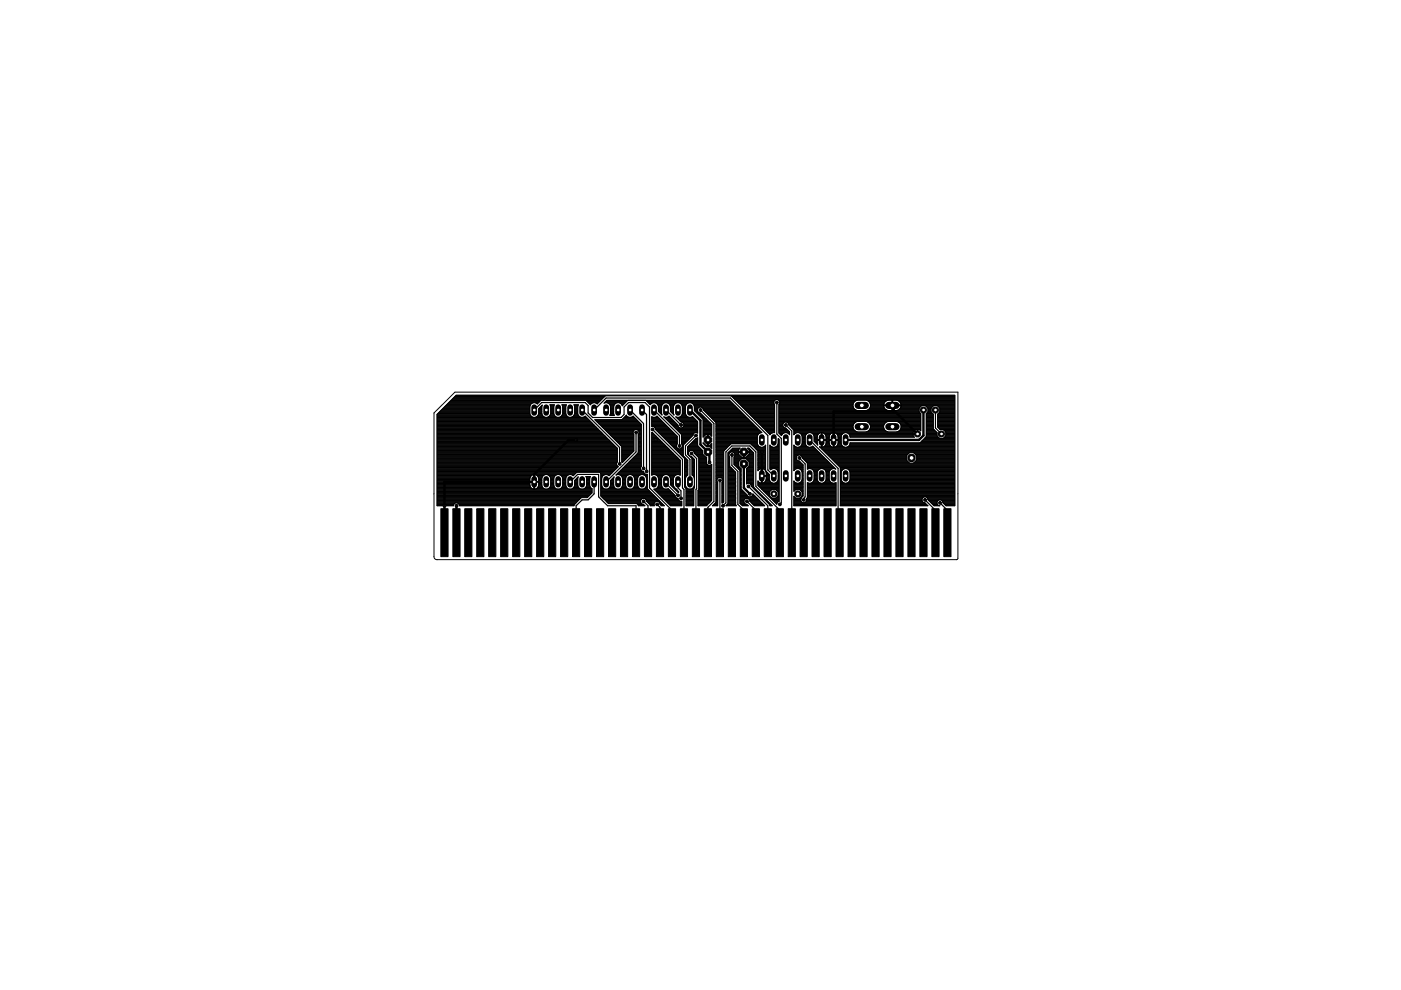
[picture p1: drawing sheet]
<svg xmlns="http://www.w3.org/2000/svg" width="297mm" height="210mm" viewBox="0 0 297 210" stroke-linecap="round" stroke-linejoin="round" font-family="sans-serif">
<g fill="#000" stroke="#000" stroke-width=".21">
<path d="M93.5 107.9h1.5v10.1h-1.5zM96 107.9h1.5v10.1h-1.5zM98.5 107.9h1.6v10.1h-1.6zM101.1 107.9h1.5v10.1h-1.5zM103.6 107.9h1.5v10.1h-1.5zM106.2 107.9h1.5v10.1h-1.5zM108.7 107.9h1.5v10.1h-1.5zM111.2 107.9h1.6v10.1h-1.6zM113.8 107.9h1.5v10.1h-1.5zM116.3 107.9h1.5v10.1h-1.5zM118.9 107.9h1.5v10.1h-1.5zM121.4 107.9h1.5v10.1h-1.5z"/>
<path d="M123.9 107.9h1.6v10.1h-1.6zM126.5 107.9h1.5v10.1h-1.5zM129 107.9h1.5v10.1h-1.5zM131.6 107.9h1.5v10.1h-1.5zM134.1 107.9h1.5v10.1h-1.5zM136.6 107.9h1.6v10.1h-1.6zM139.2 107.9h1.5v10.1h-1.5zM141.7 107.9h1.5v10.1h-1.5zM144.3 107.9h1.5v10.1h-1.5zM146.8 107.9h1.5v10.1h-1.5zM149.3 107.9h1.6v10.1h-1.6zM151.9 107.9h1.5v10.1h-1.5z"/>
<path d="M154.4 107.9h1.5v10.1h-1.5zM157 107.9h1.5v10.1h-1.5zM159.5 107.9h1.5v10.1h-1.5zM162 107.9h1.6v10.1h-1.6zM164.6 107.9h1.5v10.1h-1.5zM167.1 107.9h1.5v10.1h-1.5zM169.6 107.9h1.6v10.1h-1.6zM172.2 107.9h1.5v10.1h-1.5zM174.7 107.9h1.5v10.1h-1.5zM177.2 107.9h1.6v10.1h-1.6zM179.8 107.9h1.5v10.1h-1.5zM182.3 107.9h1.6v10.1h-1.6z"/>
<path d="M184.9 107.9h1.5v10.1h-1.5zM187.4 107.9h1.5v10.1h-1.5zM189.9 107.9h1.6v10.1h-1.6zM192.5 107.9h1.5v10.1h-1.5zM195 107.9h1.6v10.1h-1.6zM197.6 107.9h1.5v10.1h-1.5zM200.1 107.9h1.5v10.1h-1.5z"/>
</g>
<path d="M122.2 93.3h-1.6l-7.3 7.3v1.6h-19.1v10.7M146.3 86.9l2.2 2.3v5l1.9 1.9v1.9M157.7 98.4v5l1.3 1.3M161.5 95.8v5.1M189.2 86h.2v.9l5.1 5.1M189.6 87.1l-.2 .1h-12.7v6.1M195.8 86.9v5.4l-1 1h-15.5M96.8 107.2v5.7" fill="none" stroke="#000" stroke-width=".51"/>
<g fill="none" stroke="#000" stroke-width=".21">
<path d="M92.7 94.4h37.6M92.7 93.3h36.5M92.7 89.5h32.6M92.7 100h37.3M92.7 89h32.1M92.7 91.1h34.2M92.7 96.5h38.2M92.7 92.1h35.3M92.7 89.4h32.5M92.7 96h38.2M92.7 98.2h38M92.7 90.4h33.6"/>
<path d="M92.7 97h38.2M92.7 95.5h38.2M92.7 93h36.1M92.7 94.1h37.2M92.7 95h38.2M92.7 95.9h38.2M92.7 99.9h37.5M92.7 99.7h37.6M92.7 99.6h37.7M92.7 99.5h37.8M92.7 99.4h37.9M92.7 99.3h38.1"/>
<path d="M92.7 99.1h38.2M92.7 99h38.3M92.7 98.9h38.3M92.7 98.8h38.2M92.7 98.7h38.1M92.7 98.5h38M92.7 98.4h38M92.7 98.3h38M92.7 98h38.1M92.7 97.9h38.2M92.7 97.8h38.2M92.7 97.7h38.2"/>
<path d="M92.7 97.6h38.2M92.7 97.5h38.2M92.7 97.3h38.2M92.7 97.2h38.2M92.7 97.1h38.2M92.7 96.8h38.2M92.7 96.7h38.2M92.7 96.6h38.2M92.7 96.4h38.2M92.7 96.2h38.2M92.7 96.1h38.2M92.7 95.8h38.2"/>
<path d="M92.7 95.6h38.2M92.7 95.4h38.2M92.7 95.3h38.2M92.7 95.2h38.2M92.7 94.9h38.1M92.7 94.8h37.9M92.7 94.7h37.8M92.7 94.6h37.7M92.7 94.3h37.5M92.7 94.2h37.3M92.7 94h37.1M92.7 93.8h37"/>
<path d="M92.7 93.7h36.9M92.7 93.6h36.7M92.7 93.5h36.6M92.7 93.2h36.4M92.7 93.1h36.2M92.7 92.9h36M92.7 92.8h35.9M92.7 92.6h35.8M92.7 92.5h35.7M92.7 92.4h35.5M92.7 92.3h35.4M92.7 92h35.2"/>
<path d="M92.7 91.9h35M92.7 91.8h34.9M92.7 91.7h34.8M92.7 91.5h34.7M92.7 91.4h34.6M92.7 91.3h34.4M92.7 91.2h34.3M92.7 90.9h34.1M92.7 90.8h34M92.7 90.7h33.8M92.7 90.6h33.7M92.7 90.3h33.5"/>
<path d="M92.7 90.2h33.3M92.7 90.1h33.2M92.7 90h33.1M92.7 89.9h33M92.7 89.7h32.9M92.7 89.6h32.8M92.7 89.3h32.4M92.7 89.1h32.3M92.7 88.9h32M92.7 88.8h31.9M92.7 88.6h31.8M92.7 88.5h31.7"/>
<path d="M92.7 88.4h20.2M92.7 88.3h20M92.7 88.2h19.9M92.7 88.1h19.8M92.7 87.9h19.7M92.7 87.8h19.7M92.8 87.7h19.5M92.9 87.6h19.4M93.1 87.4h19.2M93.2 87.3h19.1M93.3 87.2h19M93.4 87.1h18.9"/>
<path d="M93.6 87h18.7M93.7 86.8h18.6M93.8 86.7h18.5M93.9 86.6h18.4M94 86.5h18.3M94.1 86.4h18.2M94.3 86.2h18M94.4 86.1h17.9M94.5 86h17.9M94.6 85.9h17.8M94.8 85.7h17.7M94.9 85.6h17.7"/>
<path d="M95 85.5h17.8M95.1 85.4h19.1M95.2 85.3h19.1M95.4 85.2h19M95.5 85h19M95.6 84.9h31.7M95.7 84.8h31.8M95.8 84.7h31.8M96 84.5h31.7M96.1 84.4h31.7M96.2 84.3h31.8M96.3 84.2h31.8"/>
<path d="M96.4 84.1h31.8M96.6 83.9h105.8M96.7 83.8h105.7v23.4h-1.9M96.7 83.8l-4 4v19.4h3.4l.1-.3 .4-.3M113.1 85.4l-.6 .4-.2 .3v1.6a.96 .96 0 0 0 1 .8 .96 .96 0 0 0 .9-.8v-1l.8-.8-.1 1.8a.96 .96 0 0 0 .9 .8 .96 .96 0 0 0 1-.8v-1.6l-.2-.3h.9l-.1 1.9a.96 .96 0 0 0 1 .8 .96 .96 0 0 0 .9-.8v-1.6l-.2-.3h1l-.1 1.9a.96 .96 0 0 0 .9 .8 .96 .96 0 0 0 .9-.8v-1.6l-.1-.3h.9l-.1 1.9a.94 .94 0 0 0 1.6 .5l6.8 6.9M113.5 85.4l.4 .2M113.6 88.4h1.8M113.7 85.5h.3M113.9 88.3h1.3M113.9 85.6h.1M114 88.2h1.1M114.1 88.1h.9"/>
<path d="M114.1 87.9h.9M114.2 87.8h.7M114.2 87.6h.7M114.2 87.7h.7M114.2 87.4h.7M114.2 87.3h.7M114.2 87.2h.7M114.2 87.1h.7M114.2 87h.7M114.2 86.8h.7M114.2 86.7h.7M114.3 86.6h.6"/>
<path d="M114.4 86.5h.5M114.5 86.4h.4M114.6 86.2h.3M114.7 84.9l-.8 .7M114.7 86.1h.2M114.9 86h.1M116.2 88.4h1.8M116.4 88.3h1.4M116.5 88.2h1.1M116.6 85.9h.9M116.6 88.1h.9M116.7 87.9h.8"/>
<path d="M116.7 86h.8M116.7 87.8h.7M116.7 86.1h.7M116.8 87.6h.6M116.8 87.7h.6M116.8 87.4h.6M116.8 87.3h.6M116.8 87.2h.6M116.8 87.1h.6M116.8 87h.6M116.8 86.8h.6M116.8 86.7h.6"/>
<path d="M116.8 86.6h.6M116.8 86.5h.6M116.8 86.4h.6M116.8 86.2h.6M118.7 88.4h1.8M118.9 88.3h1.4M119.1 88.2h1.1M119.2 85.9h.9M119.2 88.1h.9M119.2 87.9h.8M119.2 86h.8M119.3 87.8h.7"/>
<path d="M119.3 86.1h.7M119.3 87.6h.7M119.3 87.7h.7M119.3 87.4h.7M119.3 87.3h.7M119.3 87.2h.7M119.3 87.1h.7M119.3 87h.7M119.3 86.8h.7M119.3 86.7h.7M119.3 86.6h.7M119.3 86.5h.7"/>
<path d="M119.3 86.4h.7M119.3 86.2h.7M121.3 88.4h1.7M121.5 88.3h1.3M121.6 88.2h1.1M121.7 85.9h.9M121.7 88.1h.9M121.8 87.9h.8M121.8 86h.8M121.8 87.8h.7M121.8 86.1h.7M121.8 87.6h.7"/>
<path d="M121.8 87.7h.7M121.8 87.4h.7M121.8 87.3h.7M121.8 87.2h.7M121.8 87.1h.7M121.8 87h.7M121.8 86.8h.7M121.8 86.7h.7M121.8 86.6h.7M121.8 86.5h.7M121.8 86.4h.7M121.8 86.2h.7"/>
<path d="M123.8 88.4h.4M124 88.3h.1M124.2 84.9l1 .9M124.4 85h2.8M124.5 85.2h2.6M124.6 85.3h2.4M124.8 85.4h2.1M124.9 85.5h.6M125 85.6h.3M125.1 85.7h.1M125.2 85.8h.1M125.8 85.4l-.6 .4"/>
<path d="M126.2 85.4l.4 .2M126.3 89.1h8.8M126.4 89.3h8.9M126.4 85.5h.3M126.5 89.4h8.9M126.6 85.6h.1M126.6 89.5h8.9M126.7 89.6h8.9M126.9 89.7h8.8M127 89.9h8.8M127.1 90h8.9M127.2 90.1h8.8"/>
<path d="M127.4 90.2h8.6M127.5 90.3h8.5M127.6 90.4h8.4M127.7 90.6h8.3M127.8 90.7h8.2M128 90.8h8M128.1 90.9h7.9M128.2 85.4h4.4M128.2 91.1h7.8M128.3 85.3h4.4M128.3 85.4l-.2 .1 .6-.6h26l6.8 6.8-.5 .2M128.3 83.9l-1.7 1.7"/>
<path d="M128.3 91.2h6.2M128.4 85.2h4.4M128.4 91.3h5.9M128.5 85h4.4M128.5 91.4h5.8M128.7 84.9h26M128.7 91.5h5.5M128.7 85.4l.6 .4 .1 .3-.1 2h.9l-.1-2 .1-.3 .7-.4M128.8 91.7h5.4M128.9 91.8h5.3M129 85.5h1.6M129 91.9h5.3"/>
<path d="M129.1 85.6h1.3M129.2 92h5.1M129.3 85.7h1M129.3 92.1h5.1M129.3 88.1h.9M129.3 85.9h.9M129.4 87.9h.8M129.4 86h.8M129.4 92.3h5M129.4 87.8h.7M129.4 87.6h.7M129.4 87.7h.7"/>
<path d="M129.4 87.4h.7M129.4 87.3h.7M129.4 87.2h.7M129.4 87.1h.7M129.4 87h.7M129.4 86.8h.7M129.4 86.7h.7M129.4 86.6h.7M129.4 86.5h.7M129.4 86.4h.7M129.4 86.2h.7M129.4 86.1h.7"/>
<path d="M129.5 92.4h4.9M129.6 92.5h4.8M129.8 92.6h4.6M129.9 92.8h4.5M130 92.9h4.4M130.1 93h4.3M130.2 93.1h4.2M130.4 93.2h4M130.5 93.3h3.9M130.6 93.5h3.8M130.7 93.6h3.7M130.9 93.7h3.5"/>
<path d="M130.9 95.1l-.1 2.9a.62 .62 0 0 0 .2 .9M131 93.8h3.4M131 98.9l-1.8 2-.5-.3M131.1 94h3.3M131.2 94.1h3.2M131.3 100l5.1-.1 .1 .4 .4 .3M131.3 94.2h3.1M131.4 94.3h3M131.5 99.9h4.6M131.5 85.5h1M131.6 94.4h2.8M131.6 99.7h4.4"/>
<path d="M131.7 85.6h.6M131.7 99.6h4.2M131.7 94.6h2.7M131.8 94.7h2.6M131.8 85.7h.4M131.8 94.7l.1 3.4 2.5-2.5M131.8 96.5h1.7M131.8 96h2.2M131.8 97h1.3M131.8 95.5h2.6M131.8 95h2.6M131.8 95.9h2.4"/>
<path d="M131.8 99.5h4M131.8 97.9h.3M131.8 97.8h.4M131.8 97.7h.5M131.8 97.6h.7M131.8 97.5h.8M131.8 97.3h.9M131.8 97.2h1M131.8 97.1h1.1M131.8 96.8h1.4M131.8 96.7h1.5M131.8 96.6h1.6"/>
<path d="M131.8 96.4h1.9M131.8 96.2h2M131.8 96.1h2.1M131.8 95.8h2.5M131.8 95.6h2.6M131.8 95.4h2.6M131.8 95.3h2.6M131.8 95.2h2.6M131.8 94.9h2.6M131.8 94.8h2.6M131.9 85.9h.2M131.9 98h.1"/>
<path d="M131.9 86h.1M132 99.4h3.8M132 88.9h2.9M132.1 99.3h3.7M132.1 88.8h2.7M132.2 99.1h3.6M132.2 88.6h2.4M132.3 99h3.6M132.3 88.5h2.2M132.4 98.9h3.6M132.4 88.4h.8M132.5 98.8h3.5"/>
<path d="M132.6 88.3h.4M132.7 98.7h3.3M132.7 88.2h.2M132.8 88.1a.96 .96 0 0 0 1.4 .1l1.8 1.8M132.8 88v.1M132.8 88.1l-.9 .9M132.8 98.5h3.2M132.8 88.1h.1M132.9 98.4h3.1M133 98.3h3M133.1 84.9l-1.2 1.1-.1-.2-.6-.4M133.2 98.2h2.8"/>
<path d="M133.3 98h2.7M133.4 97.9h2.6M133.5 97.8h2.5M133.6 97.7h2.4M133.8 97.6h2.2M133.9 97.5h2.1M134 88.4h.4M134 97.3h2M134.1 97.2h1.9M134.2 88.3h.1M134.2 91.8l.2 .3M134.2 97.1h1.8"/>
<path d="M134.3 97h1.7M134.4 92.1v3.5M134.5 96.8h1.5M134.5 91.2l-.3 .6M134.6 96.7h1.4M134.7 91.1l-.2 .1M134.7 96.6h1.3M134.8 96.5h1.2M135 96.4h1M135 91.1l.2 .1M135 89h-8.9l5.7 5.7M135.1 96.2h.9"/>
<path d="M135.2 96.1h.8M135.2 91.2l.3 .6M135.2 91.2h.8M135.3 94.4h.7M135.3 93.3h.7M135.3 92.1v3.9M135.3 96l-4.7 4.7M135.3 92.1h.7M135.3 96h.7M135.3 95.5h.7M135.3 93h.7M135.3 94.1h.7"/>
<path d="M135.3 95h.7M135.3 95.9h.7M135.3 95.8h.7M135.3 95.6h.7M135.3 95.4h.7M135.3 95.3h.7M135.3 95.2h.7M135.3 94.9h.7M135.3 94.8h.7M135.3 94.7h.7M135.3 94.6h.7M135.3 94.3h.7"/>
<path d="M135.3 94.2h.7M135.3 94h.7M135.3 93.8h.7M135.3 93.7h.7M135.3 93.6h.7M135.3 93.5h.7M135.3 93.2h.7M135.3 93.1h.7M135.3 92.9h.7M135.3 92.8h.7M135.3 92.6h.7M135.3 92.5h.7"/>
<path d="M135.3 92.4h.7M135.3 92.3h.7M135.4 91.3h.6M135.4 92h.6M135.4 91.4h.6M135.4 91.9h.6M135.5 91.5h.5M135.5 91.8l-.2 .3M135.5 91.8h.5M135.5 91.7h.5M136 90l-.1 9a.64 .64 0 0 0 .4 .9M136.9 84.9l1 .9"/>
<path d="M137.1 85h17.7M137.2 85.2h17.8M137.3 85.3h17.8M137.4 85.4h17.8M137.6 85.5h.6M137.7 85.6h.3M137.8 85.7h.1M137.9 85.8h.1M138.2 94.4h2.9M138.2 93.3h1.8M138.2 89.5h2.4M138.2 100h6"/>
<path d="M138.2 89h1.9M138.2 96.5h4.9M138.2 92.1h.6M138.2 89.4h2.2M138.2 96h4.4M138.2 98.2h6M138.2 97h5.4M138.2 95.5h4M138.2 93h1.4M138.2 94.1h2.5M138.2 95h3.5M138.2 95.9h4.3"/>
<path d="M138.2 99.9h6M138.2 99.7h6M138.2 99.6h6M138.2 99.5h6M138.2 99.4h6M138.2 99.3h6M138.2 99.1h6M138.2 99h6M138.2 98.9h6M138.2 98.8h6M138.2 98.7h6M138.2 98.5h6"/>
<path d="M138.2 98.4h6M138.2 98.3h6M138.2 98h6M138.2 97.9h6M138.2 97.8h6M138.2 97.7h6M138.2 97.6h6M138.2 97.5h5.9M138.2 97.3h5.8M138.2 97.2h5.6M138.2 97.1h5.5M138.2 96.8h5.3"/>
<path d="M138.2 96.7h5.2M138.2 96.6h5M138.2 96.4h4.8M138.2 96.2h4.7M138.2 96.1h4.5M138.2 95.8h4.2M138.2 95.6h4.1M138.2 95.4h3.8M138.2 95.3h3.7M138.2 95.2h3.6M138.2 94.9h3.4M138.2 94.8h3.2"/>
<path d="M138.2 94.7h3.1M138.2 94.6h3M138.2 94.3h2.7M138.2 94.2h2.6M138.2 94h2.4M138.2 93.8h2.3M138.2 93.7h2.2M138.2 93.6h2M138.2 93.5h1.9M138.2 93.2h1.7M138.2 93.1h1.5M138.2 92.9h1.3"/>
<path d="M138.2 92.8h1.2M138.2 92.6h1.1M138.2 92.5h.9M138.2 92.4h.8M138.2 92.3h.7M138.2 92h.5M138.2 91.9h.3M138.2 91.8h.2M138.2 90.3h3.2M138.2 90.2h3.1M138.2 90.1h3M138.2 90h2.9"/>
<path d="M138.2 89.9h2.7M138.2 89.7h2.6M138.2 89.6h2.5M138.2 89.3h2.1M138.2 89.1h2M138.2 88.9h1.8M138.2 88.8h1.6M138.2 88.6h1.5M138.2 88.5h1.4M138.2 88.4h.1M138.5 85.4l-.6 .4M138.5 90.4h3"/>
<path d="M138.7 90.6h2.9M138.9 85.4l.6 .4 .1 1.4 .8 .8-.1-1.9 .1-.3 .6-.4M138.9 90.7l-.4-.3h-.3v-2.1a.87 .87 0 0 0 1.1-.1l4.3 4.3M138.9 90.7l.1 .2M138.9 90.7h2.9M138.9 90.8h3M139 91.1h3.1M139 90.9v.2M139 91.1l5.9 5.8M139 90.9h3M139 88.4h.5M139.1 91.2h3.2"/>
<path d="M139.1 85.5h1.6M139.2 91.3h3.2M139.3 88.3h.1M139.3 85.6h1.3M139.3 91.4h3.2M139.4 85.7h1M139.5 91.5h3.1M139.5 85.9h.9M139.5 86h.8M139.6 91.7h3.1M139.6 87.2h.7M139.6 87.1h.7"/>
<path d="M139.6 87h.7M139.6 86.8h.7M139.6 86.7h.7M139.6 86.6h.7M139.6 86.5h.7M139.6 86.4h.7M139.6 86.2h.7M139.6 86.1h.7M139.7 91.8h3.2M139.7 87.3h.6M139.8 87.4h.5M139.8 91.9h3.2"/>
<path d="M139.9 87.6h.4M140 92h3.1M140.1 87.7h.2M140.1 92.1h3.1M140.2 87.8h.1M140.2 92.3h3.1M140.3 87.9h.1M140.3 92.4h3.2M140.4 92.5h3.2M140.5 92.6h3.1M140.7 92.8h2.9M140.8 88.4h.1"/>
<path d="M140.8 92.9h2.8M140.9 93h2.7M140.9 88.5h1.2M141 88.6h1.3M141 93.1h2.6M141.1 88.8h1.3M141.2 93.2h2.4M141.3 88.9h1.2M141.3 93.3h2.3M141.4 89h1.2M141.4 85.4l.6 .4 .1 1.4 .8 .8-.1-.3v-1.6l.1-.3 .7-.4M141.4 93.5h2.2"/>
<path d="M141.5 89.1h1.2M141.5 93.6h2.1M141.6 88.4h.4M141.6 89.3h1.3M141.6 93.7h2M141.7 85.5h1.6M141.7 89.4h1.3M141.8 93.8h1.8M141.8 88.3h.1M141.8 85.6h1.3M141.9 89.5h1.2M141.9 94h1.7"/>
<path d="M141.9 85.7h1.1M142 89.6h1.2M142 94.1h1.6M142 85.9h.9M142.1 86h.8M142.1 94.2h1.4M142.1 89.7h1.2M142.1 87.2h.7M142.1 87.1h.7M142.1 87h.7M142.1 86.8h.7M142.1 86.7h.7"/>
<path d="M142.1 86.6h.7M142.1 86.5h.7M142.1 86.4h.7M142.1 86.2h.7M142.1 86.1h.7M142.2 89.9h1.3M142.2 94.3h1.3M142.2 87.3h.6M142.3 90h1.3M142.3 87.4h.5M142.4 94.4h1M142.5 87.6h.3"/>
<path d="M142.5 94.6h.9M142.5 90.1h1.2M142.6 90.2h1.1M142.6 94.7h.8M142.6 87.7h.2M142.7 90.3h1.1M142.7 87.8h.1M142.7 94.8h.8M142.8 90.4h1M142.8 87.9h.1M142.9 94.9h.6M142.9 90.6h1"/>
<path d="M143 95h.6M143.1 90.7h1M143.1 95.2h.7M143.2 90.8h4.7M143.2 95.3h1.7M143.3 90.9h4.6M143.3 95.4h1.6M143.3 88.4h.1M143.4 91.1h4.5M143.4 94.7a.64 .64 0 0 0 .5 .5 .64 .64 0 0 0 .7-.3M143.4 94.4v.3M143.4 88.5h3.6"/>
<path d="M143.4 95.5h1.5M143.5 94.2l-.1 .2M143.6 91.2h4.3M143.6 88.6h3.6M143.6 95.6h1.3M143.6 94.1l-.1 .1M143.6 92.5v1.6M143.7 95.8h1.2M143.7 91.3h4.2M143.7 88.8h3.6M143.7 90.2l-1.9-2a.88 .88 0 0 1-1.1 .2l3.8 3.7M143.7 90.2a.65 .65 0 0 0 .7 .6 .65 .65 0 0 0 .6-.6"/>
<path d="M143.8 91.4h4.1M143.8 95.9h1.1M143.8 88.9h3.6M143.9 89h3.6M143.9 91.5h4M143.9 85.4l.6 .4 .2 .3v1.6a.93 .93 0 0 1-1.4 .7l1.1 1.1h3.5M143.9 96h1M144 91.7h3.9M144 89.1h3.6M144.1 96.1h.8M144.1 88.4h1.8M144.1 91.8h3.1"/>
<path d="M144.2 96.2h.7M144.2 89.3h3.6M144.2 97.6v3.2l-.3-.2M144.2 97.6l-6-5.9v9.1l.3-.2M144.2 85.5h1.6M144.3 95.2h.6M144.3 89.4h3.6M144.3 91.9h2.8M144.3 96.4h.6M144.3 88.3h1.4M144.4 85.6h1.2M144.4 92h2.6"/>
<path d="M144.4 96.5h.5M144.4 88.2h1.2M144.5 95h.4M144.5 85.7h1M144.5 93.3h1.4M144.5 92.1h2.4M144.5 89.5l.5 .5M144.5 92.1v2M144.5 94.1l.1 .1M144.5 93h1.7M144.5 94.1h.7M144.5 94h.8"/>
<path d="M144.5 93.8h.9M144.5 93.7h1M144.5 93.6h1.1M144.5 93.5h1.3M144.5 93.2h1.5M144.5 93.1h1.6M144.5 92.9h1.9M144.5 92.8h2M144.5 92.6h2.1M144.5 92.5h2.2M144.5 92.4h2.4M144.5 92.3h2.4"/>
<path d="M144.5 96.6h.4M144.5 88.1h1M144.6 85.9h.9M144.6 94.2l.1 .2M144.6 94.9h.3M144.6 94.2h.4M144.6 86h.8M144.6 90.7h3.3M144.6 87.9h.8M144.7 96.7h.2M144.7 94.8h.2M144.7 94.3h.2"/>
<path d="M144.7 87.8h.7M144.7 87.6h.6M144.7 87.7h.6M144.7 87.4h.6M144.7 87.3h.6M144.7 87.2h.6M144.7 87.1h.6M144.7 87h.6M144.7 86.8h.6M144.7 86.7h.6M144.7 86.6h.6M144.7 86.5h.6"/>
<path d="M144.7 86.4h.6M144.7 86.2h.6M144.7 86.1h.7M144.7 94.4h.2M144.7 94.4v.3M144.7 94.7l-.1 .2M144.7 94.7h.2M144.7 94.6h.2M144.8 96.8h.3M144.8 89.6h3.1M144.8 90.6h3.1M144.9 96.6l.9 1"/>
<path d="M144.9 96.9l.3 .1M144.9 96.9l.2 .3M144.9 89.7h3M144.9 90.4h3M144.9 89.9h3M145 90.3h2.9M145 90v.2M145 97.1h.3M145 90.2h2.9M145 90.1h2.9M145 90h2.9M145.1 100h.7"/>
<path d="M145.1 98.2h.7M145.1 97.2v6.1M145.1 99.9h.7M145.1 99.7h.7M145.1 99.6h.7M145.1 99.5h.7M145.1 99.4h.7M145.1 99.3h.7M145.1 99.1h.7M145.1 99h.7M145.1 98.9h.7M145.1 98.8h.7"/>
<path d="M145.1 98.7h.7M145.1 98.5h.7M145.1 98.4h.7M145.1 98.3h.7M145.1 98h.7M145.1 97.9h.7M145.1 97.8h.7M145.1 97.7h.7M145.1 97.6h.7M145.1 97.5h.6M145.1 97.3h.4M145.1 97.2h.3"/>
<path d="M145.8 96h.2M145.8 95.5h3.1M145.8 96.3l.9 .9M145.8 95h2.7M145.8 95.9h.2M145.8 96.2h.2M145.8 96.1h.2M145.8 95.8h.3M145.8 95.6h.4M145.8 95.4h3M145.8 95.3h2.9M145.8 95.2h2.8"/>
<path d="M145.8 94.9h2.6M145.8 94.8h2.4M145.8 97.6v3.1M145.9 94.7h2.2M145.9 96.4h.1M146 96.3v.2l1.3 .9v6l-.2 .2M146 96v.3M146 94.6h2M146 96.5h.1M146.1 94.4h1.8M146.1 85.4l-.6 .4-.2 .3v1.6a.98 .98 0 0 0 1.5 .6l1.1 1.1v2.4M146.1 96.6h.1"/>
<path d="M146.2 94.3h1.7M146.2 96.7h.1M146.3 94.2h1.6M146.4 96.8h.3M146.5 94.1h1.4M146.5 85.4l.6 .4 .1 1.3 1.9 1.8v3.8l.5-.5h.4v1h.2v-1h.4l.3 .3v-2.5M146.5 97h.3M146.5 95.5l-.5 .5M146.6 94h1.3M146.6 97.1h.3M146.7 88.4h.2M146.7 93.8h1.2"/>
<path d="M146.7 100h.6M146.7 98.2h.6M146.7 95.5l.3 .1M146.7 97.2v3.5M146.7 99.9h.6M146.7 99.7h.6M146.7 99.6h.6M146.7 99.5h.6M146.7 99.4h.6M146.7 99.3h.6M146.7 99.1h.6M146.7 99h.6"/>
<path d="M146.7 98.9h.6M146.7 98.8h.6M146.7 98.7h.6M146.7 98.5h.6M146.7 98.4h.6M146.7 98.3h.6M146.7 98h.6M146.7 97.9h.6M146.7 97.8h.6M146.7 97.7h.6M146.7 97.6h.6M146.7 97.5h.6"/>
<path d="M146.7 97.3h.4M146.7 97.2h.3M146.8 85.5h8.5M146.8 93.7h1.1M146.9 85.6h8.5M146.9 93.6h1M147 95.6l.2 .4M147 95.6h1.9M147 85.7h8.6M147.1 93.5h.8M147.1 85.9h8.6M147.1 95.8h1.8"/>
<path d="M147.2 86h8.6M147.2 93.3h.7M147.2 95.9h1.7M147.2 91.8h.7M147.2 91.8l-.3 .5-2 2.1v2.2M147.2 87h.7M147.2 86.8h.7M147.2 86.7h.7M147.2 86.6h.8M147.2 86.5h.9M147.2 86.4h1.1M147.2 86.2h8.8"/>
<path d="M147.2 86.1h8.7M147.2 96h1.7M147.2 96.1l1 .9v6.8l-.2 .1M147.2 96v.1M147.2 96.1h1.7M147.3 87.1h.6M147.3 93.2h.6M147.3 96.2h1.6M147.4 87.2h.5M147.4 93.1h.5M147.5 96.4h1.5M147.5 87.3h.5"/>
<path d="M147.5 93h.4M147.6 93l-1.8 1.7v1.6M147.6 96.5h1.6M147.6 87.4h.5M147.7 96.6h1.6M147.7 87.6h.8l2.4 2.4M147.8 96.7h1.6M147.8 87.7h.8M147.9 86.8a.62 .62 0 0 0 .5 .8M147.9 86.8a.65 .65 0 0 1 .6-.5 .65 .65 0 0 1 .6 .5M147.9 91.8h.1M147.9 92.9v1.6l1 1"/>
<path d="M147.9 92.9l-.2 .1M147.9 92.9h.1M148 96.8h1.5M148 87.8h.7M148.1 97h1.7v.8M148.1 87.9h.7M148.2 100h2.7M148.2 98.2h1.6M148.2 99.9h2.7M148.2 99.7h2.7M148.2 99.6h2.7M148.2 99.5h2.7"/>
<path d="M148.2 99.4h2.7M148.2 99.3h2.7M148.2 99.1h2.7M148.2 99h2.7M148.2 98.9h2.7M148.2 98.8h2.7M148.2 98.7h2M148.2 98.5h1.8M148.2 98.4h1.7M148.2 98.3h1.6M148.2 98h1.6M148.2 97.9h1.6"/>
<path d="M148.2 97.8h1.6M148.2 97.7h1.6M148.2 97.6h1.6M148.2 97.5h1.6M148.2 97.3h1.6M148.2 97.2h1.6M148.2 97.1h1.6M148.2 88.1h.8M148.3 88.2h.8M148.5 88.3h.7M148.6 88.4h.7M148.7 88.5h.7"/>
<path d="M148.8 86.4h7.4M148.8 88.6h.8M148.9 88.8h.8M148.9 86.5h7.4M148.9 95.5v.8l.7 .6M149.1 88.9h.7M149.1 86.6h7.3M149.1 94v-.1l.5 .5M149.1 94l.7 .7h.8l.3 .3M149.1 89.5h1.3M149.1 89h.8M149.1 91.1h1.8"/>
<path d="M149.1 92.1h1.8M149.1 89.4h1.2M149.1 90.4h1.8M149.1 94h.1M149.1 92.6h.1M149.1 92.5h.2M149.1 92.4h.3M149.1 92.3h.4M149.1 92h1.8M149.1 91.9h1.8M149.1 91.8h1.8M149.1 91.7h1.8"/>
<path d="M149.1 91.5h1.8M149.1 91.4h1.8M149.1 91.3h1.8M149.1 91.2h1.8M149.1 90.9h1.8M149.1 90.8h1.8M149.1 90.7h1.8M149.1 90.6h1.8M149.1 90.3h1.8M149.1 90.2h1.8M149.1 90.1h1.8M149.1 90h1.8"/>
<path d="M149.1 89.9h1.7M149.1 89.7h1.5M149.1 89.6h1.4M149.1 89.3h1.1M149.1 89.1h1M149.1 86.7h7.4M149.1 86.8v.1M149.1 86.9l2.7 2.7v16.9M149.1 86.8h7.5M149.2 94.1h.1M149.2 87h7.6M149.3 94.2h.1"/>
<path d="M149.3 87.1h7.6M149.4 94.3h.1M149.4 87.2h7.6M149.5 94.4h1.4M149.5 87.3h7.6M149.6 94.6h1.3M149.6 87.4h7.6M149.8 98.2a.63 .63 0 0 0 .4 .5 .63 .63 0 0 0 .7-.3v7.7l-1.1 1.1M149.8 87.6h7.6M149.8 94.7h1.1M149.8 97.8v.4M149.9 87.7h7.6"/>
<path d="M150 94.4v-1h.2v1M150 93h.2M150 94.1h.2M150 94.3h.2M150 94.2h.2M150 94h.2M150 93.8h.2M150 93.7h.2M150 93.6h.2M150 93.5h.2M150 93.1h.2M150 92.9h.2"/>
<path d="M150 92.8h.2M150 92.6h.2M150 92.5h.2M150 92.4h.2M150 92.3h.2M150 87.8h7.6M150.1 87.9h7.6M150.3 88.1h7.5M150.4 88.2h7.6M150.5 88.3h7.6M150.6 98.7h.3M150.6 88.4h7.6"/>
<path d="M150.7 94.8h.2M150.7 94.3h.2M150.7 92.3h.2M150.7 88.5h7.6M150.8 94.9h.1M150.8 94.2h.1M150.8 92.4h.1M150.8 98.5h.1M150.9 88.6h7.6M150.9 94.1v.9M150.9 94.1l-.3 .3M150.9 94.1h.1"/>
<path d="M150.9 95h.1M151 88.8h7.6M151.1 88.9h7.6M151.2 89h7.6M151.3 89.1h7.6M151.5 89.3h7.5M151.6 89.4h7.6M151.7 89.5h7.6M151.8 94.4h2.8M151.8 93.3h8.8M151.8 100h1.6M151.8 91.1h9.1"/>
<path d="M151.8 96.5h1.6M151.8 92.1h8.9M151.8 96h1.6M151.8 98.2h1.6M151.8 90.4h8.5M151.8 97h1.6M151.8 95.5h1.8M151.8 93h8.8M151.8 94.1h8.8M151.8 95h2.2M151.8 95.9h1.6M151.8 99.9h1.6"/>
<path d="M151.8 99.7h1.6M151.8 99.6h1.6M151.8 99.5h1.6M151.8 99.4h1.6M151.8 99.3h1.6M151.8 99.1h1.6M151.8 99h1.6M151.8 98.9h1.6M151.8 98.8h1.6M151.8 98.7h1.6M151.8 98.5h1.6M151.8 98.4h1.6"/>
<path d="M151.8 98.3h1.6M151.8 98h1.6M151.8 97.9h1.6M151.8 97.8h1.6M151.8 97.7h1.6M151.8 97.6h1.6M151.8 97.5h1.6M151.8 97.3h1.6M151.8 97.2h1.6M151.8 97.1h1.6M151.8 96.8h1.6M151.8 96.7h1.6"/>
<path d="M151.8 96.6h1.6M151.8 96.4h1.6M151.8 96.2h1.6M151.8 96.1h1.6M151.8 95.8h1.6M151.8 95.6h1.6M151.8 95.4h1.9M151.8 95.3h2M151.8 95.2h2.1M151.8 94.9h2.4M151.8 94.8h2.5M151.8 94.7h2.6"/>
<path d="M151.8 94.6h2.7M151.8 94.3h3M151.8 94.2h3.1M151.8 94h8.8M151.8 93.8h8.8M151.8 93.7h8.8M151.8 93.6h8.8M151.8 93.5h8.8M151.8 93.2h8.8M151.8 93.1h8.8M151.8 92.9h8.8M151.8 92.8h8.8"/>
<path d="M151.8 92.6h8.8M151.8 92.5h8.8M151.8 92.4h8.8M151.8 92.3h8.9M151.8 92h9M151.8 91.9h9.2M151.8 91.8h9.4M151.8 91.7h9.7M151.8 91.5h9.6M151.8 91.4h9.4M151.8 91.3h9.3M151.8 91.2h9.2"/>
<path d="M151.8 90.9h8.9M151.8 90.8h8.8M151.8 90.7h8.7M151.8 90.6h8.6M151.8 90.3h8.3M151.8 90.2h8.2M151.8 90.1h8.1M151.8 90h8M151.8 89.9h7.9M151.8 89.7h7.7M151.8 89.6h7.6M153.4 95.6v10.8l-.3 .2"/>
<path d="M154.3 96v10.8l-.4 .4h2.2l-.1-.1v-7l-1-1M154.3 100h1.5M154.3 96.5h.2M154.3 98.2h.4M154.3 97h.4M154.3 99.9h1.4M154.3 99.7h1.3M154.3 99.6h1.2M154.3 99.5h1M154.3 99.4h.9M154.3 99.3h.8M154.3 99.1h.7"/>
<path d="M154.3 99h.6M154.3 98.9h.4M154.3 98.8h.4M154.3 98.7h.4M154.3 98.5h.4M154.3 98.4h.4M154.3 98.3h.4M154.3 98h.4M154.3 97.9h.4M154.3 97.8h.4M154.3 97.7h.4M154.3 97.6h.4"/>
<path d="M154.3 97.5h.4M154.3 97.3h.4M154.3 97.2h.4M154.3 97.1h.4M154.3 96.8h.4M154.3 96.7h.3M154.3 96.6h.2M154.3 96.4h.2M154.3 96.2h.3M154.3 96.1h.3M154.4 96h.3M154.5 95.9h.4"/>
<path d="M154.6 95.8h3M154.6 96.1l.1 2.8 .3 .2M154.6 96.1a.65 .65 0 0 1 1.1 0M154.7 94.4h.1M154.7 95.6h1.9M154.9 95.5h1.7M155 95.4h1.6M155 94.1l-1.6 1.5M155 83.9l8.2 8.2M155.1 95.3h1.6M155.2 84.1h47.2M155.2 95.2h1.6"/>
<path d="M155.3 84.2h47.1M155.3 95h1.6l-.3 .4v.3h1v1.2M155.4 95l-1.1 1M155.4 84.3h47M155.4 95.9h4.3M155.5 84.4h46.9M155.6 96h1M155.6 98.2h1M155.6 97h4.2M155.6 98.4h1M155.6 98.3h1M155.6 98h1"/>
<path d="M155.6 97.9h1M155.6 97.8h1.1M155.6 97.7h1.2M155.6 97.6h1.3M155.6 97.5h1.4M155.6 97.3h1.5M155.6 97.2h4.2M155.6 97.1h4.2M155.6 84.5h46.8M155.7 98.5h.9M155.7 96.8h1.4M155.7 96.1a.59 .59 0 0 1-.1 .8v1.6l1 1"/>
<path d="M155.7 96.1h.9M155.7 96.7h1.3M155.8 96.2h.8M155.8 84.7h46.6M155.8 98.7h.8M155.8 96.6h1.1M155.8 96.5h1M155.8 96.4h.9M155.9 84.8h8.5M155.9 98.8h.7M156 84.9h8.2M156 98.9h.6"/>
<path d="M156.1 85h8M156.1 99h.7M156.3 85.2h7.8M156.3 99.1h.6M156.4 85.3h7.7M156.4 99.3h.6M156.5 85.4h7.6M156.5 99.4h.6M156.6 95.9v.4l.6 .6M156.6 85.5h7.5M156.6 99.5l.3 .3v6.9l.5 .5h1.2l-.6-.4-.3-.4M156.6 99.5h.5"/>
<path d="M156.7 85.6h7.4M156.8 99.6h.3M156.8 85.7h7.4M156.9 99.7h.2M156.9 100h.2M156.9 99.9h.2M157 85.9h7.2M157.1 86h7.1M157.1 99.4l-.5-.6v-.9l.6-.7h1l.6 .7v.9l-.5 .6M157.1 99.4v4.3l1.3 1.2M157.2 86.1h7M157.3 86.2h6.9"/>
<path d="M157.5 86.4h6.7M157.6 86.5h6.6M157.6 96.5h.2M157.6 96h.2M157.6 96.8h.2M157.6 96.7h.2M157.6 96.6h.2M157.6 96.4h.2M157.6 96.2h.2M157.6 96.1h.2M157.7 86.6h6.5M157.8 95.8h1.7"/>
<path d="M157.8 86.7h6.4M157.9 86.8h6.3M158.1 87h6.1M158.2 87.1h6M158.3 97.3h1.5M158.3 100h1.5M158.3 99.4v3.2a.66 .66 0 0 1 1 .4M158.3 99.9h1.5M158.3 99.7h1.5M158.3 99.6h1.5M158.3 99.5h1.5M158.3 99.4h1.5"/>
<path d="M158.3 96.8h1.5M158.3 87.2h5.9M158.4 97.5h1.4M158.4 99.3h1.4M158.4 96.7h1.4M158.4 87.3h5.8M158.5 97.6h1.3M158.5 96.6h1.3M158.5 99.1h1.3M158.5 87.4h5.7M158.6 97.7h1.2M158.6 96.5h1.2"/>
<path d="M158.6 99h1.2M158.6 95.2h.3M158.7 87.6h5.5M158.7 97.8h1.1M158.7 95.3h.3M158.8 98.9h1M158.8 96.4h1M158.8 87.7h5.4M158.8 96h1M158.8 98.2h1M158.8 95.5h.5M158.8 95.9v.4l-.6 .6"/>
<path d="M158.8 98.8h1M158.8 98.7h1M158.8 98.5h1M158.8 98.4h1M158.8 98.3h1M158.8 98h1M158.8 97.9h1M158.8 96.2h1M158.8 96.1h1M158.8 95.6h.6M158.8 95.4h.4M158.9 87.8h5.3"/>
<path d="M159 87.9h5.2M159.1 88.1h5.1M159.2 94.1l1.5 1.5M159.3 94.2h1.3M159.3 88.2h4.9M159.4 94.3h1.3M159.4 88.3h4.8M159.5 94.4h1.2M159.5 88.4h4.7M159.6 94.6h1.2M159.6 88.5h4.6M159.7 94.7h1.3"/>
<path d="M159.7 88.6h4.5M159.8 96v7.3l3.9 3.9h-.5v-.1M159.8 96l-1-1h-.3l.3 .4v.3h-1v1.2M159.9 94.8h1.3M159.9 88.8h4.3M160 94.9h2.3M160 88.9h4.2M160.1 89h4.1M160.1 95h2.2M160.2 95.2h2.1M160.2 89.1h4M160.3 95.3h2"/>
<path d="M160.3 89.3h3.9M160.5 89.4h3.7M160.5 95.4h1.8M160.6 94.1l.1 .3M160.6 92.5v1.6M160.6 89.5h3.6M160.6 95.5h1.7M160.7 95.6v4.2l.7-.4v1.4h1.7M160.7 96.5h1.6M160.7 96h1.6M160.7 98.2h1.6M160.7 97h1.6"/>
<path d="M160.7 95.9h1.6M160.7 99.7h.1M160.7 99.6h.2M160.7 99.5h.3M160.7 99.4h.6M160.7 99.3h1.6M160.7 99.1h1.6M160.7 99h1.6M160.7 98.9h1.6M160.7 98.8h1.6M160.7 98.7h1.6M160.7 98.5h1.6"/>
<path d="M160.7 98.4h1.6M160.7 98.3h1.6M160.7 98h1.6M160.7 97.9h1.6M160.7 97.8h1.6M160.7 97.7h1.6M160.7 97.6h1.6M160.7 97.5h1.6M160.7 97.3h1.6M160.7 97.2h1.6M160.7 97.1h1.6M160.7 96.8h1.6"/>
<path d="M160.7 96.7h1.6M160.7 96.6h1.6M160.7 96.4h1.6M160.7 96.2h1.6M160.7 96.1h1.6M160.7 95.8h1.6M160.7 95.6h1.6M160.7 94.4l.3 .3M160.7 92.1l-.1 .4M160.7 89.6h3.5M160.8 89.7h3.4M161 89.9h3.2"/>
<path d="M161 94.7l.3 .1 .8-.1M161 91.9l-.3 .2M161.1 90h3.1M161.2 90.1h3M161.3 90.2h2.9M161.4 100h.2M161.4 99.9h.2M161.4 99.7h.2M161.4 99.6h.2M161.4 99.5h.2M161.4 99.4h.2M161.4 90.3h2.8"/>
<path d="M161.5 90.4h2.7M161.6 99.4h.1M161.6 99.4v3M161.6 99.4l.4 .1 .3 .3M161.7 90.6h2.5M161.7 99.4h.6M161.8 94.8h.5M161.8 90.7h2.4M161.9 90.8h2.3M162 99.5h.3M162 90.9h2.2M162.1 94.7h.2"/>
<path d="M162.2 91.1h2M162.2 99.6h.1M162.2 94.6h.1M162.3 99.7h.1M162.3 91.2h1.9M162.3 94.4h.1M162.3 94.4l-.2 .3M162.3 99.8l.8 .8M162.3 94.4v5.4M162.3 99.8l.2 1M162.3 99.9h.1M162.4 91.3h1.8"/>
<path d="M162.4 100h.1M162.5 91.4h1.7M162.6 91.5h1.6M162.8 91.7h1.4M162.9 91.8h.9M163 91.9h.5M163.1 92h.3M163.2 94.4h.1M163.2 92.1v.1M163.2 94.4v5l.2 .2 .1-.1M163.2 96.5h2M163.2 92.1h.1"/>
<path d="M163.2 96h2M163.2 98.2h2M163.2 97h2M163.2 95.5h2M163.2 95h2M163.2 95.9h2M163.2 99.4h.6M163.2 99.3h2M163.2 99.1h2M163.2 99h2M163.2 98.9h2M163.2 98.8h2"/>
<path d="M163.2 98.7h2M163.2 98.5h2M163.2 98.4h2M163.2 98.3h2M163.2 98h2M163.2 97.9h2M163.2 97.8h2M163.2 97.7h2M163.2 97.6h2M163.2 97.5h2M163.2 97.3h2M163.2 97.2h2"/>
<path d="M163.2 97.1h2M163.2 96.8h2M163.2 96.7h2M163.2 96.6h2M163.2 96.4h2M163.2 96.2h2M163.2 96.1h2M163.2 95.8h2M163.2 95.6h2M163.2 95.4h2M163.2 95.3h2M163.2 95.2h2"/>
<path d="M163.2 94.9h2M163.2 94.8h.6M163.2 94.7h.3M163.2 94.6h.2M163.3 94.4l.2 .3M163.3 99.5h.2M163.5 94.7l.4 .1 .7-.1M163.5 99.5l.4-.1 .7 .1M164.1 85.5l.1 .3v5.9l-.7 .2-.2 .2M164.1 85.5a.65 .65 0 0 1 .6-.8 .65 .65 0 0 1 .6 .8M164.3 99.4h.9M164.3 94.8h.9"/>
<path d="M164.6 99.5l.2 .3M164.6 99.5h.6M164.6 94.7h.6M164.7 99.6h.5M164.7 94.6h.5M164.8 99.7h.4M164.8 94.4h.4M164.8 94.4l-.2 .3M164.8 99.8l.2 .3M164.9 99.9h.3M164.9 94.3h.3M165 100h.2"/>
<path d="M165 94.2h.2M165 93.3h.2M165 93h.1M165 94.1h.2M165 93v1.1M165 93l.2 .2M165 94.1l-.2 .3M165 94h.2M165 93.8h.2M165 93.7h.2M165 93.6h.2M165 93.5h.2"/>
<path d="M165 93.2h.2M165 93.1h.1M165 84.8h37.4M165.1 91.8l.6 .6 .1-.3M165.1 89.5h16.3M165.1 89h30.1M165.1 91.1h1.8M165.1 84.9h16.5M165.1 85.9h15.7M165.1 86h15.7M165.1 89.4h30.1M165.1 90.4h1"/>
<path d="M165.1 87.6h30M165.1 91.8h1.2M165.1 91.7h2.3M165.1 91.5h2.3M165.1 91.4h2.2M165.1 91.3h2M165.1 91.2h1.9M165.1 90.9h1.7M165.1 90.8h1.5M165.1 90.7h1.2M165.1 90.6h1.1M165.1 90.3h.9"/>
<path d="M165.1 90.2h.9M165.1 90.1h.9M165.1 90h.9M165.1 89.9h.9M165.1 89.7h1M165.1 89.6h1.1M165.1 89.3h30.1M165.1 89.1h30.1M165.1 88.9h30.1M165.1 88.8h30.1M165.1 88.6h30.1M165.1 88.5h30.1"/>
<path d="M165.1 88.4h30.1M165.1 88.3h30.1M165.1 88.2h30.1M165.1 88.1h30.1M165.1 87.9h30.1M165.1 87.8h30.1M165.1 87.7h30.1M165.1 87.4h29.9M165.1 87.3h29.8M165.1 87.2h29.8M165.1 87.1h29.8M165.1 87h16.4"/>
<path d="M165.1 86.8h16.2M165.1 86.7h16.1M165.1 86.6h15.9M165.1 86.5h15.9M165.1 86.4h15.8M165.1 86.2h15.8M165.1 86.1h15.7M165.2 93.2v13.1l-.4 .3-.1 .3-4-4v-.9l.7 .4v-1.4h1.1l-.1 .8M165.2 85.7h15.6M165.2 91.9h.8M165.2 85h16.1M165.3 85.6h15.6"/>
<path d="M165.3 85.2h15.9M165.3 85.5h15.6M165.3 85.5l-.2 .3v6M165.3 85.4h15.7M165.3 92h.6M165.3 85.3h15.8M165.5 92.1h.3M165.6 92.3h.2M165.8 92.1a.96 .96 0 0 1 1.6 0M166 90.2l.2 .5h.4l.8 .9v.5M166 90v.2M166.1 89.7l-.1 .3"/>
<path d="M166.5 89.5l-.4 .2M166.7 89.5l.4 .2M166.9 91.8h.5M167 89.6h14.3M167.1 89.7h14M167.1 89.7l.1 .3M167.2 91.9h.2M167.2 89.9h13.8M167.2 90h13.8M167.2 90v.1M167.2 90.1l1.1 1.1M167.2 90.1h13.7"/>
<path d="M167.3 92h.1M167.3 90.2h13.6M167.4 92.1h.1M167.5 90.3h13.3M167.6 90.4h13.2M167.7 90.6h13.1M167.8 90.7h13M167.9 90.8h13M168.1 90.9h12.9M168.2 91.1h12.8M168.3 94.4h.1M168.3 91.2v.9"/>
<path d="M168.3 94.4v5.4M168.3 96.5h1M168.3 92.1h.1M168.3 96h5.4M168.3 98.2h1.6M168.3 97h.5M168.3 95.5h5M168.3 95h4.5M168.3 95.9h5.3M168.3 99.7h.1M168.3 99.6h.2M168.3 99.5h.3"/>
<path d="M168.3 99.4h.6M168.3 99.3h2M168.3 99.1h2M168.3 99h2M168.3 98.9h2M168.3 98.8h2M168.3 98.7h2M168.3 98.5h1.9M168.3 98.4h1.8M168.3 98.3h1.7M168.3 98h1.5M168.3 97.9h1.4"/>
<path d="M168.3 97.8h1.2M168.3 97.7h.9M168.3 97.6h.7M168.3 97.5h.6M168.3 97.3h.6M168.3 97.2h.5M168.3 97.1h.5M168.3 96.8h.6M168.3 96.7h.6M168.3 96.6h.7M168.3 96.4h5.8M168.3 96.2h5.7"/>
<path d="M168.3 96.1h5.6M168.3 95.8h5.2M168.3 95.6h5.1M168.3 95.4h4.8M168.3 95.3h4.7M168.3 95.2h4.6M168.3 94.9h4.4M168.3 94.8h.5M168.3 94.7h.3M168.3 94.6h.2M168.3 92h.2M168.3 91.9h.3"/>
<path d="M168.3 91.8h.5M168.3 91.7h25.3M168.3 91.5h13.4M168.3 91.4h13.1M168.3 91.3h12.9M168.3 91.2h12.8M168.3 94.4l.3 .3M168.6 94.7l.4 .1 .7-.1M168.6 99.5l-.3 .3M168.6 99.5l.4-.1 .7 .1M168.8 97.2l.1 .3M168.8 97v.2"/>
<path d="M168.9 97.5l.5 .2 .9 .9M168.9 96.7l-.1 .3M168.9 96.7a.65 .65 0 0 1 1.1 0M169.4 99.4h.9M169.4 94.8h2M169.4 91.8h2M169.7 96.5h4.5M169.7 91.9a.96 .96 0 0 0-1.4 .2M169.7 91.9l.2 .2M169.7 99.5l.4 .6M169.7 99.5h.6M169.7 94.7h1.4"/>
<path d="M169.7 91.9h1.4M169.8 99.6h.5M169.8 94.6h1.2M169.8 92h1.2M169.9 96.6h4.4M169.9 99.7h.4M169.9 94.4h1M169.9 92.1l.2 .4M169.9 94.4l-.2 .3M169.9 92.1h1M170 99.9h.3M170 94.3h.8"/>
<path d="M170 96.7l.1 .3M170 96.7h4.5M170 92.3h.8M170 100h.3M170 96.8h4.6M170 94.2h.8M170 92.4h.8M170.1 93.3h.6M170.1 92.5v1.6M170.1 94.1l-.2 .3M170.1 93h.6M170.1 94.1h.6"/>
<path d="M170.1 94h.6M170.1 93.8h.6M170.1 93.7h.6M170.1 93.6h.6M170.1 93.5h.6M170.1 93.2h.6M170.1 93.1h.6M170.1 92.9h.6M170.1 92.8h.6M170.1 92.6h.6M170.1 92.5h.6M170.1 97l1.1 1.2"/>
<path d="M170.1 97h4.6M170.1 97.1h4.7M170.2 97.2h4.7M170.3 98.6v6.6M170.3 97.3h4.8M170.5 97.5h4.7M170.6 97.6h4.7M170.7 97.7h4.7M170.7 94.1l.2 .3M170.7 92.5v1.6M170.8 97.8h4.8M170.9 92.1l-.2 .4"/>
<path d="M170.9 94.4l.2 .3M170.9 97.9h4.8M171 98h4.8M171.1 94.7l.4 .1 .7-.1M171.2 98.2v1.3l.3-.1 .7 .1M171.2 98.2h4.7M171.2 99.4h.2M171.2 99.3h5.8M171.2 99.1h5.7M171.2 99h5.6M171.2 98.9h5.4M171.2 98.8h5.3"/>
<path d="M171.2 98.7h5.2M171.2 98.5h5.1M171.2 98.4h4.9M171.2 98.3h4.8M171.9 99.4h2.1M172 94.8h.5M172 91.8h1.9M172.2 91.9a.96 .96 0 0 0-1.3 .2M172.2 94.7l.1-.1 4.9 4.9-.6-.1-.4 .1M172.2 91.9l.3 .2M172.2 99.5l.4 .6M172.2 99.5h1.5"/>
<path d="M172.2 94.7h.2M172.2 91.9h1.5M172.3 99.6h1.2M172.3 92h1.2M172.4 99.7h1M172.5 92.1l.1 .4M172.5 92.1h.9M172.5 99.9h.9M172.5 92.3h.9M172.6 100h.7M172.6 92.4h.7M172.6 93.3h5.8"/>
<path d="M172.6 92.5v1.1l.8 .8-.1-.2M172.6 93h.7M172.6 93.6h.7M172.6 93.5h.7M172.6 93.2h1.5M172.6 93.1h.7M172.6 92.9h.7M172.6 92.8h.7M172.6 92.6h.7M172.6 92.5h.7M172.7 93.7h.6M172.9 93.8h.4"/>
<path d="M173 94h.3M173.1 94.1h.2M173.2 94.2h.1M173.3 94v.2M173.3 92.6v.6h1.9v-.6M173.3 93.4v.6M173.3 92.4v.2M173.4 94.3h.1M173.4 99.8l-.1 .3M173.7 99.5l.3-.1 .8 .1M173.7 99.5l-.3 .3M173.8 94.8h.1"/>
<path d="M173.9 91.8l-.6 .6M173.9 94.9h28.5M174.1 95h28.3M174.1 91.7h.1M174.1 94.8h.1M174.1 94.8l-.3-.1 4.4 4.4M174.1 91.7l-.2 .1M174.1 94.4h.2M174.1 91.7v3.1M174.1 92.1h.2M174.1 93h.2M174.1 94.1h.2"/>
<path d="M174.1 94.8h.2M174.1 94.7h.2M174.1 94.6h.2M174.1 94.3h.2M174.1 94.2h.2M174.1 94h.2M174.1 93.8h.2M174.1 93.7h.2M174.1 93.6h.2M174.1 93.5h.2M174.1 93.1h.2M174.1 92.9h.2"/>
<path d="M174.1 92.8h.2M174.1 92.6h.2M174.1 92.5h.2M174.1 92.4h.2M174.1 92.3h.2M174.1 92h.2M174.1 91.9h.2M174.1 91.8h.2M174.2 95.2h28.2M174.3 93.2h2.4M174.3 95.3h28.1M174.4 95.4h28"/>
<path d="M174.5 99.4h2M174.5 94.8h2M174.5 91.8h1.9M174.6 95.5h27.8M174.7 95.6h27.7M174.7 94.7h1.5M174.8 99.5l.4 .6M174.8 99.5h1.4M174.8 91.9h1.4M174.8 95.8h27.6M174.9 99.6h1.2M174.9 94.6h1.2"/>
<path d="M174.9 92h1.2M174.9 95.9h27.5M175 94.4h1M175 92.1h1M175 99.7h1M175 96h27.4M175 99.9h.9M175 94.3h.9M175 92.3h.9M175.1 100h.8M175.1 92.4l-.3-.5-.5-.2v3.1l.5-.2 .3-.4M175.1 92.4l.1 .2"/>
<path d="M175.1 94.2h.8M175.1 92.4h.8M175.1 94.1h.7M175.1 92.5h.7M175.2 93.4v.6M175.2 94l-.1 .2M175.2 93h.6M175.2 96.1h17.5M175.2 94h.6M175.2 93.8h.6M175.2 93.7h.6M175.2 93.6h.6"/>
<path d="M175.2 93.5h.6M175.2 93.1h.6M175.2 92.9h.6M175.2 92.8h.6M175.2 92.6h.6M175.3 96.2h17.3M175.4 96.4h17M175.5 96.5h16.8M175.6 96.6h16.6M175.8 96.7h16.4M175.8 92.6v.6h1.9v-.6M175.8 93.4v.6"/>
<path d="M175.8 94l.1 .2M175.9 94.2l.2 .4 .6 .2M175.9 92.4l-.1 .2M175.9 96.8h16.3M176 99.8l-.2 .3M176 97h16.2M176.1 97.1h16.1M176.2 99.5l-.2 .3M176.2 97.2h16M176.4 97.3h15.8M176.5 91.8l-.6 .6M176.5 97.5h15.7"/>
<path d="M176.6 97.6h15.6M176.7 91.7h.1M176.7 94.8h.1M176.7 91.7l-.2 .1M176.7 94.4h.1M176.7 91.7v3.1M176.7 92.1h.1M176.7 93h.1M176.7 94.1h.1M176.7 94.7h.1M176.7 94.6h.1M176.7 94.3h.1"/>
<path d="M176.7 94.2h.1M176.7 94h.1M176.7 93.8h.1M176.7 93.7h.1M176.7 93.6h.1M176.7 93.5h.1M176.7 93.1h.1M176.7 92.9h.1M176.7 92.8h.1M176.7 92.6h.1M176.7 92.5h.1M176.7 92.4h.1"/>
<path d="M176.7 92.3h.1M176.7 92h.1M176.7 91.9h.1M176.7 91.8h.1M176.7 97.7h15.6M176.8 91.7h.1M176.8 94.8h.1M176.8 91.7v3.1M176.8 93.2h1.6M176.8 91.7l.2 .1M176.8 97.8h15.6M177 97.9h15.6"/>
<path d="M177 99.4h.1M177 91.8l.4 .1 .3 .5M177 94.8h2M177 91.8h2M177.1 98h15.6M177.2 98.2h25.2M177.3 94.7h1.5M177.3 91.9h1.4M177.3 98.3h25.1M177.4 94.6h1.2M177.4 92h1.2M177.4 98.4h25"/>
<path d="M177.5 94.4h1M177.5 92.1h1M177.6 98.5h24.8M177.6 94.3h.9M177.6 92.3h.8M177.7 94.2l-.3 .4-.6 .2M177.7 92.4v.2M177.7 94.2h.7M177.7 92.4h.7M177.7 94.1h.7M177.7 92.5h.7M177.7 93.4v.6"/>
<path d="M177.7 94v.2M177.7 93h.7M177.7 98.7h24.7M177.7 94h.7M177.7 93.8h.7M177.7 93.7h.7M177.7 93.6h.7M177.7 93.5h.7M177.7 93.1h.7M177.7 92.9h.7M177.7 92.8h.7M177.7 92.6h.7"/>
<path d="M177.8 98.8h24.6M177.9 98.9h24.5M178.1 99h24.3M178.2 99.1v8.1h18.5l-.6-.6h-17.9M178.2 100h.2M178.2 99.9h.3M178.2 99.7h.3M178.2 99.6h.4M178.2 99.5h.6M178.2 99.4h.8M178.2 99.3h24.2M178.2 99.1h24.2"/>
<path d="M178.4 92.5v1.6M178.4 94.1l.1 .3M178.5 99.8l-.1 .3M178.5 94.4l.3 .3M178.5 92.1l-.1 .4M178.8 91.9l.3-.2 .7 .2M178.8 94.7l.3 .1 .7-.1M178.8 99.5l.3-.1 .7 .1M178.8 99.5l-.3 .3M178.8 91.9l-.3 .2M179.5 99.4h22.9M179.6 94.8h22.8"/>
<path d="M179.6 91.8h14M179.8 99.5l.4 .6M179.8 91.9l.3 .2M179.8 99.5h22.6M179.8 94.7h22.6M179.9 91.9h13.7M179.9 99.6h22.5M180 94.6h22.4M180 92h14.5M180.1 99.7h22.3M180.1 94.4h22.3M180.1 94.4l-.3 .3"/>
<path d="M180.1 92.1l.1 .4M180.1 99.9h22.3M180.1 94.3h22.3M180.1 92.3h13.5M180.2 100h22.2M180.2 94.2h22.2M180.2 92.4h13.4M180.2 94.1l-.1 .3M180.2 94.1h22.2M180.2 94h22.2M180.2 92.6h13.6M180.2 92.5h13.5"/>
<path d="M180.8 90.7l.2 .4M181 91.1l.7 .5h2l.7-.5M181 89.9l-.2 .8M181.3 85l.4-.1h2l.4 .1M181.3 85a1.1 1.1 0 0 0-.5 1.2 1.1 1.1 0 0 0 .9 .8h2a1.11 1.11 0 0 0 .9-.8 1.11 1.11 0 0 0-.5-1.2M181.7 89.4l-.7 .5M183.7 89.4l.7 .5M183.7 91.5h4.5M183.8 84.9h4.3M183.9 87h4.1M184 89.5h3.9M184 91.4h3.9"/>
<path d="M184.1 85h3.8M184.1 86.8h3.7M184.1 89.6h3.6M184.2 91.3h3.5M184.2 85.2h3.5M184.2 86.7h3.5M184.3 89.7h3.3M184.3 91.2h3.3M184.3 85.3h3.3M184.4 86.6h3.2M184.4 89.9l.2 .8M184.4 91.1h3.1"/>
<path d="M184.4 89.9h3.1M184.4 85.4h3.1M184.4 86.5h3.1M184.4 90.9h3.1M184.4 90h3.1M184.5 85.5h2.9M184.5 90.1h2.9M184.5 86.4h2.9M184.5 90.8h2.9M184.5 85.6h2.9M184.5 86.2h2.9M184.6 85.9h17.8"/>
<path d="M184.6 86h4.5M184.6 90.7l-.2 .4M184.6 90.4h2.7M184.6 90.7h2.8M184.6 90.6h2.7M184.6 90.3h2.7M184.6 90.2h2.8M184.6 86.1h2.8M184.6 85.7h2.8M187.3 85.9a1.08 1.08 0 0 1 1.1-1h.7v2.1h-1.1M187.3 86h.1M187.3 86h3.8"/>
<path d="M187.3 86l.1 .4M187.3 90.7l.2 .4M187.4 86.4l.6 .6M187.5 89.9l-.2 .8M187.5 91.1l.7 .5h2l.7-.5M188.2 89.4l-.7 .5M189.1 85.4h.2M189.1 84.9h.2M189.1 87h.2M189.1 86.8h.2M189.1 86.7h.2M189.1 86.6h.2"/>
<path d="M189.1 86.5h.2M189.1 86.4h.2M189.1 86.2h.2M189.1 86.1h.2M189.1 85.7h.2M189.1 85.6h.2M189.1 85.5h.2M189.1 85.3h.2M189.1 85.2h.2M189.1 85h.2M189.3 86h13.1M190.2 89.4l.7 .5"/>
<path d="M190.2 91.5h3.5M190.3 84.9h12.1M190.4 87h4.5M190.5 89.5h4.7M190.5 91.4h3.3M190.5 85l-1.2-.1v2.1h1.1M190.5 85l.4 .4M190.6 85h11.8M190.6 86.8h4.3M190.6 89.6h4.6M190.7 91.3h3.2M190.7 85.2h11.7"/>
<path d="M190.7 86.7h4.2M190.8 89.7h4.4M190.8 91.2h3.2M190.8 85.3h11.6M190.8 86.6h4.1M190.9 91.1h4.3M190.9 85.4h11.5M190.9 85.4l.2 .5M190.9 89.9l.2 .8M190.9 86.5l-.5 .5M190.9 89.9h4.3M190.9 86.5h4"/>
<path d="M190.9 90.9h4.3M190.9 90h4.3M191 85.5h11.4M191 86.4l-.1 .1M191 90.1h4.2M191 86.4h4.1M191 90.8h4.2M191 85.6h11.4M191 86.2h4.2M191.1 86h.1M191.1 86l-.1 .4M191.1 90.7l-.2 .4"/>
<path d="M191.1 90.4h4.1M191.1 90.7h4.1M191.1 90.6h4.1M191.1 90.3h4.1M191.1 90.2h4.1M191.1 86.1h4.2M191.1 85.7h11.3M192.2 96.6v.9l.6 .7M192.8 96l-.6 .6M193.6 92.4l.3 .3h-13.7v-.2M193.6 92.1v.3M193.7 96l.7 .6v.9l-.7 .7"/>
<path d="M193.8 96.1h8.6M193.8 98h8.6M194 97.9h8.4M194 96.2h8.4M194.1 97.8h8.3M194.1 96.4h8.3M194.1 91.1l-.5 .5M194.2 96.5h8.2M194.2 97.7h8.2M194.3 96.6h8.1M194.3 97.6h8.1M194.4 97h8"/>
<path d="M194.4 97.5h8M194.4 97.3h8M194.4 97.2h8M194.4 97.1h8M194.4 96.8h8M194.4 96.7h8M194.5 91.1v1h-14.4M194.5 91.9h.1M194.5 91.8h.1M194.5 91.7h.1M194.5 91.5h.1M194.5 91.4h.1"/>
<path d="M194.5 91.3h.1M194.5 91.2h.1M194.6 91.1v.8h-1v-.3M195 91.2h.2M195.1 93.8h7.3M195.1 91.3h.1M195.2 87.7v3.7l-.3-.3M195.2 93.7h7.2M195.4 93.6h7M195.4 86l-.5 .6v.7l.3 .4M195.5 93.5h6.9M195.6 93.3h6.8"/>
<path d="M195.7 93.2h6.7M195.9 93.1h6.5M196 93h6.4M196 92.9h.1M196.1 92.9h3M196.2 86l.5 .6v.7l-.3 .4M196.2 92.8h2.8M196.3 86.1h1.5M196.3 92.6h2.6M196.4 89.5h1.5M196.4 89h1.5M196.4 91.1h1.6"/>
<path d="M196.4 87.7v4.9l-1.3 1.3h-14.9v.2M196.4 92.1h2.3M196.4 89.4h1.5M196.4 90.4h1.5M196.4 92.5h2.4M196.4 92.4h2.3M196.4 92.3h2.3M196.4 92h2.3M196.4 91.9h2.3M196.4 91.8h2.3M196.4 91.7h2.2M196.4 91.5h2.1"/>
<path d="M196.4 91.4h2M196.4 91.3h1.8M196.4 91.2h1.7M196.4 90.9h1.5M196.4 90.8h1.5M196.4 90.7h1.5M196.4 90.6h1.5M196.4 90.3h1.5M196.4 90.2h1.5M196.4 90.1h1.5M196.4 90h1.5M196.4 89.9h1.5"/>
<path d="M196.4 89.7h1.5M196.4 89.6h1.5M196.4 89.3h1.5M196.4 89.1h1.5M196.4 88.9h1.5M196.4 88.8h1.5M196.4 88.6h1.5M196.4 88.5h1.5M196.4 88.4h1.5M196.4 88.3h1.5M196.4 88.2h1.5M196.4 88.1h1.5"/>
<path d="M196.4 87.9h1.5M196.4 87.8h1.5M196.4 87.7h1.3M196.4 86.2h1.3M196.5 87.6h1.1M196.5 86.4h1.1M196.6 87.4h.9M196.7 86.5h.8M196.7 87.3h.7M196.7 87.2h.7M196.7 87.1h.7M196.7 87h.7"/>
<path d="M196.7 86.8h.7M196.7 86.7h.7M196.7 86.6h.7M197.9 90.9l.8 .8v.7M198 86l-.6 .6v.7l.5 .5v3.1M198.7 92.4l.5 .5h.8l.5-.5M198.7 86l.6 .6v.7l-.5 .5v2.8l.5 .5h3.1M198.8 89.5h3.6M198.8 89h3.6M198.8 89.4h3.6M198.8 90.4h3.6M198.8 90.3h3.6"/>
<path d="M198.8 90.2h3.6M198.8 90.1h3.6M198.8 90h3.6M198.8 89.9h3.6M198.8 89.7h3.6M198.8 89.6h3.6M198.8 89.3h3.6M198.8 89.1h3.6M198.8 88.9h3.6M198.8 88.8h3.6M198.8 88.6h3.6M198.8 88.5h3.6"/>
<path d="M198.8 88.4h3.6M198.8 88.3h3.6M198.8 88.2h3.6M198.8 88.1h3.6M198.8 87.9h3.6M198.8 87.8h3.6M198.8 90.6h3.6M198.8 86.1h3.6M198.9 90.7h3.5M198.9 87.7h3.5M199 86.2h3.4M199 87.6h3.4"/>
<path d="M199.1 90.8h3.3M199.1 86.4h3.3M199.2 87.4h3.2M199.2 90.9h3.2M199.2 86.5h3.2M199.3 87.3h3.1M199.3 87.2h3.1M199.3 87.1h3.1M199.3 87h3.1M199.3 86.8h3.1M199.3 86.7h3.1M199.3 86.6h3.1"/>
<path d="M200 91.1l.5 .5M200.1 92.9h2.3M200.1 91.2h2.3M200.2 92.8h2.2M200.2 91.3h2.2M200.3 92.6h2.1M200.3 91.4h2.1M200.4 92.5h2M200.4 91.5h2M200.5 91.6v.8M200.5 92.1h1.9M200.5 92.4h1.9"/>
<path d="M200.5 92.3h1.9M200.5 92h1.9M200.5 91.9h1.9M200.5 91.8h1.9M200.5 91.7h1.9M92.7 105.6h30.4M92.7 103.7h32.8M92.7 100.6h29.1M92.7 104.4h32.8M92.7 106.6h29.5M92.7 100.8h20M92.7 107.1h3.4"/>
<path d="M92.7 102.5h19.6M92.7 107h3.5M92.7 106.8h3.6M92.7 106.7h3.7M92.7 106.5h29.6M92.7 106.4h29.7M92.7 106.2h29.8M92.7 106.1h29.9M92.7 106h30M92.7 105.9h30.2M92.7 105.8h30.3M92.7 105.4h31.9"/>
<path d="M92.7 105.3h32M92.7 105.2h32.2M92.7 105.1h32.3M92.7 104.9h32.4M92.7 104.8h32.5M92.7 104.7h32.6M92.7 104.6h32.8M92.7 104.3h32.8M92.7 104.2h32.8M92.7 104.1h32.8M92.7 103.9h32.8M92.7 103.8h32.8"/>
<path d="M92.7 103.6h20.1M92.7 103.5h19.9M92.7 103.4h19.8M92.7 103.2h19.7M92.7 103.1h19.7M92.7 103h19.7M92.7 102.9h19.6M92.7 102.7h19.6M92.7 102.6h19.6M92.7 102.4h19.6M92.7 102.3h19.6M92.7 102.2h20.5"/>
<path d="M92.7 102h19.6M92.7 101.9h19.6M92.7 101.8h19.6M92.7 101.7h19.6M92.7 101.5h19.6M92.7 101.4h19.6M92.7 101.3h19.7M92.7 101.2h19.7M92.7 101.1h19.8M92.7 100.9h19.9M92.7 100.7h20.2M92.7 100.5h29.2"/>
<path d="M92.7 100.3h29.4M92.7 100.2h29.5M92.7 100.1h37.2M96.9 106.6l.2 .1M97.1 106.7l.3 .5h24.3v-.1M97.2 106.7h24.8M97.3 106.8h24.6M97.3 107h24.5M97.4 107.1h24.3M112.3 102.9v-.7h1.9v.7M112.3 102.9l.2 .5M112.4 101.3l-.1 .2"/>
<path d="M112.5 103.4l.7 .3M112.7 100.8l-.3 .5M113.2 100.6l-.5 .2M113.2 100.6v3.1M113.2 100.8h.1M113.2 102.5h.1M113.2 103.6h.1M113.2 103.5h.1M113.2 103.4h.1M113.2 103.2h.1M113.2 103.1h.1M113.2 103h.1"/>
<path d="M113.2 102.9h.1M113.2 102.7h.1M113.2 102.6h.1M113.2 102.4h.1M113.2 102.3h.1M113.2 102h.1M113.2 101.9h.1M113.2 101.8h.1M113.2 101.7h.1M113.2 101.5h.1M113.2 101.4h.1M113.2 101.3h.1"/>
<path d="M113.2 101.2h.1M113.2 101.1h.1M113.2 100.9h.1M113.2 100.7h.1M113.3 100.6v3.1M113.3 102.2h1.6M113.4 100.6l.5 .2M113.7 100.7h1.7M113.7 103.6h1.6M113.9 100.8h1.3M113.9 100.8l.3 .5M113.9 103.5h1.3"/>
<path d="M114 100.9h1.1M114 103.4l-.6 .3M114 103.4h1.1M114.1 101.1h.9M114.1 103.2h.9M114.1 101.2h.9M114.2 103.1h.7M114.2 101.3v.8h-1.9v-.6M114.2 101.3h.7M114.2 103h.7M114.2 101.4h.7M114.2 102.9l-.2 .5"/>
<path d="M114.2 102.5h.7M114.2 102.9h.7M114.2 102.7h.7M114.2 102.6h.7M114.2 102.4h.7M114.2 102.3h.7M114.2 102h.7M114.2 101.9h.7M114.2 101.8h.7M114.2 101.7h.7M114.2 101.5h.7M115.6 100.6l-.3 .2-.4 .6v1.6l.1 .3 .6 .4"/>
<path d="M116 100.6l.3 .2 .5 .6v1.6l-.2 .3-.6 .4M116.2 100.7h1.8M116.3 103.6h1.6M116.4 100.8h1.4M116.4 103.5h1.3M116.5 100.9h1.1M116.6 103.4h1M116.6 103.2h.9M116.6 101.1h.9M116.7 101.2h.8M116.7 103.1h.8M116.7 101.3h.7"/>
<path d="M116.7 103h.7M116.8 102.5h.6M116.8 102.9h.6M116.8 102.7h.6M116.8 102.6h.6M116.8 102.4h.6M116.8 102.3h.6M116.8 102.2h.6M116.8 102h.6M116.8 101.9h.6M116.8 101.8h.6M116.8 101.7h.6"/>
<path d="M116.8 101.5h.6M116.8 101.4h.6M118.2 100.6l-.4 .2-.4 .6v1.6l.2 .3 .6 .4M118.5 100.6l.4 .2 .4 .6v1.6l-.2 .3-.6 .4M118.7 100.7h1.8M118.8 103.6h1.6M118.9 100.8h1.4M119 103.5h1.2M119.1 100.9h1.1M119.1 103.4h1M119.2 103.2h.9M119.2 101.1h.9"/>
<path d="M119.2 101.2h.8M119.2 103.1h.8M119.3 101.3h.7M119.3 103h.7M119.3 102.5h.7M119.3 102.9h.7M119.3 102.7h.7M119.3 102.6h.7M119.3 102.4h.7M119.3 102.3h.7M119.3 102.2h.7M119.3 102h.7"/>
<path d="M119.3 101.9h.7M119.3 101.8h.7M119.3 101.7h.7M119.3 101.5h.7M119.3 101.4h.7M120.7 100.6l-.3 .2-.4 .6v1.6l.1 .3 .6 .4M121.1 100.6l.4 .3 .8-.8h4.8l.3 .3v4.8M121.3 100.7h.4M121.4 103.6h1.6M121.5 100.8h.1M121.5 103.5h1.3M121.6 103.4h1.1"/>
<path d="M121.7 103.2h.9M121.8 103.1h.8M121.8 103h.7M121.8 101.9l.8-.8-.1 1.9 .1 .3 .6 .4M121.8 101.9v1.1l-.1 .3-.6 .4M121.8 102.5h.7M121.8 102.9h.7M121.8 102.7h.7M121.8 102.6h.7M121.8 102.4h.7M121.8 102.3h.7M121.8 102.2h.7"/>
<path d="M121.8 102h.7M121.8 101.9h.7M121.9 101.8h.6M122 101.7h.5M122.2 101.5h.3M122.3 101.4h.2M122.4 101.3h.1M122.5 101.2h.1M123.2 105.5l-1.5 1.6M123.6 103.7l.6-.4 .2-.3v-1.6l-.2-.4h1l-.2 2 .2 .3 .3 .3v.9l-1 1h-31.8M123.9 103.6h1.6M124.1 103.5h1.2"/>
<path d="M124.2 103.4h1M124.2 103.2h.9M124.2 101.1h1M124.3 101.2h.8M124.3 103.1h.8M124.3 101.3h.8M124.4 103h.6M124.4 102.5h.6M124.4 102.9h.6M124.4 102.7h.6M124.4 102.6h.6M124.4 102.4h.6"/>
<path d="M124.4 102.3h.6M124.4 102.2h.6M124.4 102h.6M124.4 101.9h.6M124.4 101.8h.6M124.4 101.7h.6M124.4 101.5h.6M124.4 101.4h.6M127.2 100.2h2.6M127.3 100.3h2.4M127.4 103.7h10M127.4 100.6h2"/>
<path d="M127.4 104.4h10.7M127.4 105.2l1.6 1.6h6l.3 .3M127.4 100.8h.5M127.4 102.5h.2M127.4 105.2h11.4M127.4 105.1h11.3M127.4 104.9h11.2M127.4 104.8h11M127.4 104.7h10.9M127.4 104.6h10.8M127.4 104.3h10.5M127.4 104.2h10.4"/>
<path d="M127.4 104.1h10.3M127.4 103.9h10.2M127.4 103.8h10.1M127.4 103.6h.6M127.4 103.5h.5M127.4 103.4h.4M127.4 103.2h.3M127.4 103.1h.2M127.4 103h.2M127.4 102.9h.2M127.4 102.7h.2M127.4 102.6h.2"/>
<path d="M127.4 102.4h.2M127.4 102.3h.2M127.4 102.2h.2M127.4 102h.2M127.4 101.9h.2M127.4 101.8h.2M127.4 101.7h.2M127.4 101.5h.2M127.4 101.4h.2M127.4 101.3h.2M127.4 101.2h.2M127.4 101.1h.3"/>
<path d="M127.4 100.9h.4M127.4 100.7h.7M127.4 100.5h2.2M127.5 105.3h11.4M127.6 105.4h11.4M127.7 105.5h11.4M127.9 105.6h11.4M128 105.8h8.1M128.1 105.9h7.9M128.2 106h7.7M128.3 100.6l-.6 .4-.1 .4v1.6l.1 .3 .6 .4M128.4 106.1h7.4"/>
<path d="M128.5 106.2h7.3M128.6 106.4h7.2M128.7 106.5h7.1M128.8 106.6h7.1M128.9 100.7h.4M128.9 106.7h7.1M129 103.6h1.6M129 103.6l-.3 .1M129.1 100.8h.1M129.1 103.5h1.3M129.3 103.4h1M129.3 103.2h.9"/>
<path d="M129.4 103.1h.8M129.4 101.9l.8-.8-.1 1.9 .1 .3 .7 .4M129.4 101.9v1.1l-.4 .6M129.4 102.5h.7M129.4 103h.7M129.4 102.9h.7M129.4 102.7h.7M129.4 102.6h.7M129.4 102.4h.7M129.4 102.3h.7M129.4 102.2h.7M129.4 102h.7"/>
<path d="M129.4 101.9h.7M129.5 101.8h.6M129.6 101.7h.5M129.8 101.5h.3M129.9 101.4h.2M130 101.3h.1M130.1 101.2h.1M130.6 100.7h.1M130.7 100.6h6.5M130.9 100.6l-.3 .1M130.9 100.5h5.8M131 100.3h5.6"/>
<path d="M131.1 100.2h5.4M131.2 100.1h5.3M131.2 100.6l.4 .2 .4 .6v1.6l-.2 .3-.6 .4M131.4 100.7h1.8M131.5 103.6h1.6M131.6 100.8h1.4M131.7 103.5h1.2M131.8 100.9h1.1M131.8 103.4h1M131.8 101.1h1M131.9 103.2h.9M131.9 103.1h.8"/>
<path d="M131.9 101.2h.8M132 101.3h.7M132 102.5h.7M132 103h.7M132 102.9h.7M132 102.7h.7M132 102.6h.7M132 102.4h.7M132 102.3h.7M132 102.2h.7M132 102h.7M132 101.9h.7"/>
<path d="M132 101.8h.7M132 101.7h.7M132 101.5h.7M132 101.4h.7M133.4 100.6l-.6 .4-.1 .4v1.6l.1 .3 .6 .4M133.8 100.6l.3 .2 .4 .6v1.6l-.1 .3-.6 .4M134 100.7h1.7M134.1 103.6h1.5M134.2 100.8h1.3M134.2 103.5h1.3M134.3 100.9h1.1M134.3 103.4h1.1"/>
<path d="M134.4 101.1h.9M134.4 103.2h.9M134.5 103.1h.8M134.5 101.2h.8M134.5 101.3h.7M134.5 102.5h.7M134.5 103h.7M134.5 102.9h.7M134.5 102.7h.7M134.5 102.6h.7M134.5 102.4h.7M134.5 102.3h.7"/>
<path d="M134.5 102.2h.7M134.5 102h.7M134.5 101.9h.7M134.5 101.8h.7M134.5 101.7h.7M134.5 101.5h.7M134.5 101.4h.7M135.1 106.8h1M135.2 107h1.3M135.3 107.1h1.3M135.8 106.4l.3 .4 .6 .4h-1.4v-.1M135.9 100.6l-.6 .4-.1 .4v1.6l.1 .3 .6 .4"/>
<path d="M136.1 105.7l-.3 .7M136.3 105.7h-.2M136.3 100.6l.4 .2 .4 .6v1.6l-.2 .3-.6 .4M136.5 100.7h.7M136.6 105.7h.2M136.6 103.6h.6M136.7 100.8h.5M136.8 103.5h.4M136.8 105.7l.3 .6 .8 .8M136.8 105.8h2.6M136.8 100.9h.4M136.9 103.4h.3"/>
<path d="M136.9 105.9h2.6M136.9 101.1h.3M136.9 103.2h.3M137 103.1h.2M137 101.2h.2M137 106h2.6M137 101.3h.2M137.1 102.5h.1M137.1 106.1h2.7M137.1 103h.1M137.1 102.9h.1M137.1 102.7h.1"/>
<path d="M137.1 102.6h.1M137.1 102.4h.1M137.1 102.3h.1M137.1 102.2h.1M137.1 102h.1M137.1 101.9h.1M137.1 101.8h.1M137.1 101.7h.1M137.1 101.5h.1M137.1 101.4h.1M137.1 106.2h2.8M137.2 106.4h1.8"/>
<path d="M137.2 100.6v3l3.7 3.6h-.7l-.4-.6M137.3 106.5h1.5M137.4 106.6h1.3M137.5 106.7h1.2M137.6 106.8h1.1M137.8 107h.9M137.9 107.1h.8M138.2 100.6h6M138.2 100.7h.1M138.2 100.5h6M138.2 100.3h6M138.2 100.2h6"/>
<path d="M138.2 100.1h6M138.7 103.8h3.2M138.8 106.6a.63 .63 0 0 1 1 0M138.8 106.6l-.1 .6h-.8v-.1M138.9 100.6l.3 .2 .4 .6v1.6l-.1 .3-.6 .4M138.9 103.9h3.1M139 104.1h3.2M139 100.7h1.8M139.1 104.2h3.2M139.1 103.6h1.6M139.2 104.3h3.2M139.3 100.8h1.3"/>
<path d="M139.3 103.5h1.3M139.4 104.4h3.1M139.4 100.9h1.1M139.4 103.4h1M139.5 101.1h.9M139.5 104.6h3.1M139.5 103.2h.9M139.5 103.1h.8M139.5 101.2h.8M139.6 101.3h.7M139.6 102.5h.7M139.6 104.7h3.1"/>
<path d="M139.6 103h.7M139.6 102.9h.7M139.6 102.7h.7M139.6 102.6h.7M139.6 102.4h.7M139.6 102.3h.7M139.6 102.2h.7M139.6 102h.7M139.6 101.9h.7M139.6 101.8h.7M139.6 101.7h.7M139.6 101.5h.7"/>
<path d="M139.6 101.4h.7M139.6 106.4h.4M139.7 104.8h3.2M139.8 106.5h.3M139.8 106.6h.4M139.8 104.9h3.2M139.9 106.7h.5M139.9 106.8h.6M140 105.1h3.1M140 107h.6M140.1 105.2h3M140.1 107.1h.6"/>
<path d="M140.2 105.3h3M140.3 105.4h2.9M140.4 105.5h2.9M140.6 105.6l3.1 .1 .1 .3M140.7 105.8h3M140.8 105.9h3M140.9 106h2.9M141 100.6l-.6 .4-.1 .4v1.6l.1 .3 .6 .4M141.1 106.1h2.9M141.2 106.2h2.9M141.3 106.4h3.2M141.4 103.7l.3-.1 1.4 1.6"/>
<path d="M141.4 100.6l.3 .2 .4 .6v1.4l1.8 1.6-.6-.8M141.4 106.5h3.1M141.5 106.6h3M141.6 100.7h1.8M141.6 106.7h2.9M141.8 106.8h2.7M141.8 103.7h-3.2l3.5 3.5h2.4v-.9h-.2l-.5-.3M141.8 100.8h1.4M141.9 107h2.6M141.9 100.9h1.1M142 107.1h2.5M142 101.1h.9"/>
<path d="M142.1 101.2h.8M142.1 101.3h.7M142.1 102.5h.7M142.1 102.7h.7M142.1 102.6h.7M142.1 102.4h.7M142.1 102.3h.7M142.1 102.2h.7M142.1 102h.7M142.1 101.9h.7M142.1 101.8h.7M142.1 101.7h.7"/>
<path d="M142.1 101.5h.7M142.1 101.4h.7M142.2 102.9h.6M142.3 103h.5M142.5 103.1h.4M142.6 103.2h.3M142.7 103.4h.3M142.8 103.5h.3M143 103.6h.3M143.1 103.7h.3M143.1 105.2l.5 .5M143.2 103.8h.3"/>
<path d="M143.3 103.6h.1M143.3 103.9h.3M143.4 104.1h.3M143.6 100.6l-.4 .2-.4 .6v1.6l.5 .6M143.6 104.2h.2M143.7 104.3h.2M144.1 100.7h.1M145.1 100.6h.7M145.1 103.3l.4 .3M145.1 100.8h.6M145.1 102.5h.2M145.1 103.2h.4"/>
<path d="M145.1 103.1h.3M145.1 103h.3M145.1 102.9h.2M145.1 102.7h.2M145.1 102.6h.2M145.1 102.4h.2M145.1 102.3h.2M145.1 102.2h.2M145.1 102h.2M145.1 101.9h.2M145.1 101.8h.2M145.1 101.7h.2"/>
<path d="M145.1 101.5h.2M145.1 101.4h.2M145.1 101.3h.3M145.1 101.2h.3M145.1 101.1h.4M145.1 100.9h.5M145.1 100.7h.7M145.1 100.5h.7M145.1 100.3h.7M145.1 100.2h.7M145.1 100.1h.7M145.3 103.4h.2"/>
<path d="M145.4 103.5h.2M145.5 105.6h1.6M145.5 103.7h1.6M145.5 104.4h1.6M145.5 103.6v3.6h1.6v-3.6M145.5 106.6h1.6M145.5 105.5h1.6M145.5 107.1h1.6M145.5 107h1.6M145.5 106.8h1.6M145.5 106.7h1.6M145.5 106.5h1.6"/>
<path d="M145.5 106.4h1.6M145.5 106.2h1.6M145.5 106.1h1.6M145.5 106h1.6M145.5 105.9h1.6M145.5 105.8h1.6M145.5 105.4h1.6M145.5 105.3h1.6M145.5 105.2h1.6M145.5 105.1h1.6M145.5 104.9h1.6M145.5 104.8h1.6"/>
<path d="M145.5 104.7h1.6M145.5 104.6h1.6M145.5 104.3h1.6M145.5 104.2h1.6M145.5 104.1h1.6M145.5 103.9h1.6M145.5 103.8h1.6M145.5 103.6h.3M145.8 100.7l-.5 .7v1.6l.2 .3 .6 .4M146.7 100.6h.6M146.7 100.7l.5 .7v1.6l-.1 .3-.6 .4M146.7 100.7h.6"/>
<path d="M146.7 100.5h.6M146.7 100.3h.6M146.7 100.2h.6M146.7 100.1h.6M146.7 103.6h.4M146.9 100.8h.4M146.9 103.5h.3M147 100.9h.3M147 103.4h.3M147.1 101.1h.2M147.1 103.2h.2M147.2 103.1h.1"/>
<path d="M147.2 101.2h.1M147.2 101.3h.1M147.2 102.5h.1M147.2 103h.1M147.2 102.9h.1M147.2 102.7h.1M147.2 102.6h.1M147.2 102.4h.1M147.2 102.3h.1M147.2 102.2h.1M147.2 102h.1M147.2 101.9h.1"/>
<path d="M147.2 101.8h.1M147.2 101.7h.1M147.2 101.5h.1M147.2 101.4h.1M148 105.6h2.9M148 104.4h2.9M148 103.9v3.3h1.8M148 106.6h2.4M148 105.5h2.9M148 107.1h1.9M148 107h2M148 106.8h2.2"/>
<path d="M148 106.7h2.3M148 106.5h2.5M148 106.4h2.6M148 106.2h2.7M148 106.1h2.9M148 106h2.9M148 105.9h2.9M148 105.8h2.9M148 105.4h2.9M148 105.3h2.9M148 105.2h2.9M148 105.1h2.9"/>
<path d="M148 104.9h2.9M148 104.8h2.9M148 104.7h2.9M148 104.6h2.9M148 104.3h2.9M148 104.2h2.9M148 104.1h2.9M148 103.9h2.9M148.1 103.8h2.8M148.2 103.7h2.7M148.2 100.6h2.7M148.2 100.8h2.7"/>
<path d="M148.2 102.5h2.7M148.2 103.6h2.7M148.2 103.5h2.7M148.2 103.4h2.7M148.2 103.2h2.7M148.2 103.1h2.7M148.2 103h2.7M148.2 102.9h2.7M148.2 102.7h2.7M148.2 102.6h2.7M148.2 102.4h2.7M148.2 102.3h2.7"/>
<path d="M148.2 102.2h2.7M148.2 102h2.7M148.2 101.9h2.7M148.2 101.8h2.7M148.2 101.7h2.7M148.2 101.5h2.7M148.2 101.4h2.7M148.2 101.3h2.7M148.2 101.2h2.7M148.2 101.1h2.7M148.2 100.9h2.7M148.2 100.7h2.7"/>
<path d="M148.2 100.5h2.7M148.2 100.3h2.7M148.2 100.2h2.7M148.2 100.1h2.7M151.2 107.1h1M151.3 107h.9M151.4 106.8h.8M151.6 106.7h.6M151.7 106.6h.5M151.8 105.6h.4M151.8 103.7h.4M151.8 100.6h1.6"/>
<path d="M151.8 104.4h.4M151.8 105.5h.4M151.8 100.8h1.6M151.8 102.5h.4M151.8 106.5h.4M151.8 106.4h.4M151.8 106.2h.4M151.8 106.1h.4M151.8 106h.4M151.8 105.9h.4M151.8 105.8h.4M151.8 105.4h.4"/>
<path d="M151.8 105.3h.4M151.8 105.2h.4M151.8 105.1h.4M151.8 104.9h.4M151.8 104.8h.4M151.8 104.7h.4M151.8 104.6h.4M151.8 104.3h.4M151.8 104.2h.4M151.8 104.1h.4M151.8 103.9h.4M151.8 103.8h.4"/>
<path d="M151.8 103.6h.4M151.8 103.5h.4M151.8 103.4h.4M151.8 103.2h.4M151.8 103.1h.4M151.8 103h.4M151.8 102.9h.4M151.8 102.7h.4M151.8 102.6h.4M151.8 102.4h.4M151.8 102.3h.3M151.8 102.2h.3"/>
<path d="M151.8 102h.2M151.8 101.9h.2M151.8 101.8h.2M151.8 101.7h.2M151.8 101.5h.3M151.8 101.4h.3M151.8 101.3h.5M151.8 101.2h1.6M151.8 101.1h1.6M151.8 100.9h1.6M151.8 100.7h1.6M151.8 100.5h1.6"/>
<path d="M151.8 100.3h1.6M151.8 100.2h1.6M151.8 100.1h1.6M152.3 101.3a.66 .66 0 0 0-.1 1v4.9h-1.2l.8-.7M152.3 101.3h.7M153 101.3h.4M153 101.3a.64 .64 0 0 1 .1 1M153.1 105.6h.3M153.1 103.7h.3M153.1 104.4h.3M153.1 105.5h.3M153.1 102.3v4.3"/>
<path d="M153.1 102.5h.3M153.1 106.5h.3M153.1 106.4h.3M153.1 106.2h.3M153.1 106.1h.3M153.1 106h.3M153.1 105.9h.3M153.1 105.8h.3M153.1 105.4h.3M153.1 105.3h.3M153.1 105.2h.3M153.1 105.1h.3"/>
<path d="M153.1 104.9h.3M153.1 104.8h.3M153.1 104.7h.3M153.1 104.6h.3M153.1 104.3h.3M153.1 104.2h.3M153.1 104.1h.3M153.1 103.9h.3M153.1 103.8h.3M153.1 103.6h.3M153.1 103.5h.3M153.1 103.4h.3"/>
<path d="M153.1 103.2h.3M153.1 103.1h.3M153.1 103h.3M153.1 102.9h.3M153.1 102.7h.3M153.1 102.6h.3M153.1 102.4h.3M153.1 102.3h.3M153.1 101.4h.3M153.2 102.2h.2M153.2 101.5h.2M153.2 102h.2"/>
<path d="M153.2 101.7h.2M153.3 101.9h.1M153.3 101.8h.1M154.1 107.1h1.9M154.2 107h1.8M154.3 106.8h1.7M154.3 105.6h1.7M154.3 103.7h1.7M154.3 100.6h1.7M154.3 104.4h1.7M154.3 106.6h1.7M154.3 105.5h1.7"/>
<path d="M154.3 100.8h1.7M154.3 102.5h1.7M154.3 106.7h1.7M154.3 106.5h1.7M154.3 106.4h1.7M154.3 106.2h1.7M154.3 106.1h1.7M154.3 106h1.7M154.3 105.9h1.7M154.3 105.8h1.7M154.3 105.4h1.7M154.3 105.3h1.7"/>
<path d="M154.3 105.2h1.7M154.3 105.1h1.7M154.3 104.9h1.7M154.3 104.8h1.7M154.3 104.7h1.7M154.3 104.6h1.7M154.3 104.3h1.7M154.3 104.2h1.7M154.3 104.1h1.7M154.3 103.9h1.7M154.3 103.8h1.7M154.3 103.6h1.7"/>
<path d="M154.3 103.5h1.7M154.3 103.4h1.7M154.3 103.2h1.7M154.3 103.1h1.7M154.3 103h1.7M154.3 102.9h1.7M154.3 102.7h1.7M154.3 102.6h1.7M154.3 102.4h1.7M154.3 102.3h1.7M154.3 102.2h1.7M154.3 102h1.7"/>
<path d="M154.3 101.9h1.7M154.3 101.8h1.7M154.3 101.7h1.7M154.3 101.5h1.7M154.3 101.4h1.7M154.3 101.3h1.7M154.3 101.2h1.7M154.3 101.1h1.7M154.3 100.9h1.7M154.3 100.7h1.7M154.3 100.5h1.7M154.3 100.3h1.7"/>
<path d="M154.3 100.2h1.7M154.3 100.1h1.6M156.9 105.6h3.6M156.9 103.7h.3M156.9 100.6h.2M156.9 104.4h1M156.9 106.6h.9M156.9 105.5h3.5M156.9 100.8h.2M156.9 102.5h.2M156.9 106.7h1M156.9 106.5h.8"/>
<path d="M156.9 106.4h.8M156.9 106.2h.8M156.9 106.1h.8M156.9 106h.9M156.9 105.9h.9M156.9 105.8h1.1M156.9 105.4h3.4M156.9 105.3h1.8M156.9 105.2h1.6M156.9 105.1h1.5M156.9 104.9h1.5M156.9 104.8h1.3"/>
<path d="M156.9 104.7h1.2M156.9 104.6h1.1M156.9 104.3h.9M156.9 104.2h.7M156.9 104.1h.6M156.9 103.9h.5M156.9 103.8h.4M156.9 103.6h.2M156.9 103.5h.2M156.9 103.4h.2M156.9 103.2h.2M156.9 103.1h.2"/>
<path d="M156.9 103h.2M156.9 102.9h.2M156.9 102.7h.2M156.9 102.6h.2M156.9 102.4h.2M156.9 102.3h.2M156.9 102.2h.2M156.9 102h.2M156.9 101.9h.2M156.9 101.8h.2M156.9 101.7h.2M156.9 101.5h.2"/>
<path d="M156.9 101.4h.2M156.9 101.3h.2M156.9 101.2h.2M156.9 101.1h.2M156.9 100.9h.2M156.9 100.7h.2M156.9 100.5h.2M156.9 100.3h.2M156.9 100.2h.2M156.9 100.1h.2M157 106.8h1M157.1 107h1.3"/>
<path d="M157.2 107.1h1.3M158.2 105.7a.62 .62 0 0 0-.5 .7M158.3 100.6h1.5M158.3 100.8h1.5M158.3 102.5h.2M158.3 102.4h1.5M158.3 102.3h1.5M158.3 102.2h1.5M158.3 102h1.5M158.3 101.9h1.5M158.3 101.8h1.5M158.3 101.7h1.5"/>
<path d="M158.3 101.5h1.5M158.3 101.4h1.5M158.3 101.3h1.5M158.3 101.2h1.5M158.3 101.1h1.5M158.3 100.9h1.5M158.3 100.7h1.5M158.3 100.5h1.5M158.3 100.3h1.5M158.3 100.2h1.5M158.3 100.1h1.5M158.4 104.9v.2"/>
<path d="M158.4 105.1a.65 .65 0 0 0 .8 .2 .65 .65 0 0 0 .4-.6l2.5 2.5h-2.2l-.9-.9-.3-.6M158.5 105.7h.2M158.7 105.8h2M158.8 105.9h2M158.9 102.5h.9M158.9 106h2M159 106.1h2M159 106.2h2.1M159.1 106.4h2.2M159.1 102.6h.7M159.2 106.5h2.2M159.2 102.7h.6"/>
<path d="M159.2 105.3h1M159.2 102.9h.6M159.3 106.6h2.2M159.3 103v.1M159.3 103.1l3.9 4M159.3 103.1h.5M159.3 103h.5M159.4 105.2h.7M159.4 106.7h2.2M159.4 103.2h.4M159.5 105.1h.4M159.5 103.4h.3"/>
<path d="M159.6 106.8h2.2M159.6 104.9h.2M159.6 104.8h.1M159.7 107h2.2M159.7 103.5h.3M159.8 107.1h2.2M159.8 103.6h.3M159.9 103.7h.3M160 103.8h.3M160.1 103.9h.3M160.3 104.1h.2M160.4 104.2h.3"/>
<path d="M160.5 104.3h.3M160.6 104.4h.3M160.7 102.5h4.5M160.7 102.9h4.5M160.7 102.7h4.5M160.7 102.6h4.5M160.7 102.4h.5M160.7 102.3h.3M160.7 102.2h.1M160.7 102h.1M160.7 104.6h.3M160.8 103h4.4"/>
<path d="M160.9 104.7h.3M160.9 103.1h4.3M161 104.8h.3M161 103.2h4.2M161.1 104.9h.3M161.1 103.4h4.1M161.2 105.1h.3M161.2 103.5h4M161.4 105.2h.2M161.4 103.6h3.8M161.4 100.6h.2M161.4 102.4h.2"/>
<path d="M161.4 102.3h.2M161.4 102.2h.2M161.4 102h.2M161.4 101.9h.2M161.4 101.8h.2M161.4 101.7h.2M161.4 101.5h.2M161.4 101.4h.2M161.4 101.3h.2M161.4 101.2h.2M161.4 101.1h.2M161.4 100.7h.2"/>
<path d="M161.4 100.5h.2M161.4 100.3h.2M161.4 100.2h.2M161.4 100.1h.2M161.5 103.7h3.7M161.5 105.3h.3M161.6 102.4h.1M161.6 105.4h.3M161.6 100.9h1.5M161.6 103.8h2M161.7 105.5h.3M161.7 103.9h1.8"/>
<path d="M161.8 102.4h-.2M161.8 105.6h.3M161.8 104.1h1.5M161.8 102.4h1.9M161.9 105.8h.3M162 104.2h1.2M162.1 105.9h.3M162.1 102.3h1.4M162.1 104.3h1M162.2 106h.3M162.2 102.2h1.2M162.2 104.4h.9"/>
<path d="M162.3 106.1h.3M162.3 102h1M162.3 104.6h.8M162.4 101.9h.8M162.4 101.8l-.2 .3-.4 .3M162.4 101.8h.8M162.4 106.2h.3M162.4 101.7h.7M162.4 100.1h.2M162.5 100.6h.6M162.5 104.7h.6M162.5 101.5h.6"/>
<path d="M162.5 101.4h.6M162.5 101.3h.6M162.5 101.2h.6M162.5 101.1h.6M162.5 100.7h.6M162.5 100.5h.5M162.5 100.3h.4M162.5 100.2h.2M162.6 106.4h.3M162.6 104.8h.5M162.7 106.5h.3M162.7 104.9h.4"/>
<path d="M162.8 106.6h.3M162.8 105.1h.3M162.9 106.7h.3M162.9 105.2h.3M163 106.8h.3M163 105.3h.3M163.1 104.3l.6-.5h.7l.6 .5M163.1 101.7l.2 .3M163.1 100.6v1.1M163.1 104.3v.8l.6 .5M163.2 107h.2M163.2 105.4h.2"/>
<path d="M163.2 107.1h.4M163.3 102a.96 .96 0 0 0 1.5 0M163.3 105.5h.3M163.4 105.6h1.8M163.5 105.8h1.7M163.7 105.9h1.5M163.8 106h1.4M163.9 106.1h1.3M164 106.2h1.2M164.1 106.4h.9M164.3 106.5h.6M164.4 106.6h.4"/>
<path d="M164.4 102.4h.8M164.5 106.7h.2M164.5 103.8h.7M164.6 105.5h.6M164.6 102.3h.6M164.6 106.8h.1M164.6 103.9h.6M164.7 105.4h.5M164.7 102.2h.5M164.8 104.1h.4M164.8 105.3h.4M164.8 102h.4"/>
<path d="M164.9 104.2h.3M164.9 101.9h.3M164.9 105.2h.3M165 101.8h.2M165 100.6h.2M165 104.4h.2M165 100.8h.2M165 100.1v1.6M165 104.3v.8l-.6 .5M165 101.7l-.2 .3M165 105.1h.2M165 104.9h.2"/>
<path d="M165 104.8h.2M165 104.7h.2M165 104.6h.2M165 104.3h.2M165 101.7h.2M165 101.5h.2M165 101.4h.2M165 101.3h.2M165 101.2h.2M165 101.1h.2M165 100.9h.2M165 100.7h.2"/>
<path d="M165 100.5h.2M165 100.3h.2M165 100.2h.2M165 100.1h.2M168.3 105.6h1.5M168.3 103.7h2M168.3 106.6h8.9M168.3 105.5h.3M168.3 107.1h8.9M168.3 102.5h2M168.3 107h8.9M168.3 106.8h8.9"/>
<path d="M168.3 106.7h8.9M168.3 106.5h1.7M168.3 106.4h1.6M168.3 106.2h1.5M168.3 106.1h1.5M168.3 106h1.5M168.3 105.9h1.5M168.3 105.8h1.5M168.3 105.4h.2M168.3 105.3h.1M168.3 104.1h.1M168.3 103.9h.3"/>
<path d="M168.3 103.8h.4M168.3 103.6h2M168.3 103.5h2M168.3 103.4h2M168.3 103.2h2M168.3 103.1h2M168.3 103h2M168.3 102.9h2M168.3 102.7h2M168.3 102.6h2M168.3 102.4h.5M168.3 102.3h.3"/>
<path d="M168.3 102.2h.1M168.3 102h.1M168.3 102v2.2l.4-.4h.8l.6 .5M168.3 102a.96 .96 0 0 0 1.4 .3M169.5 102.4h.8M169.6 103.8h.7M169.7 105.5h.2M169.7 102.3h.6M169.7 103.9h.6M169.8 105.4h.2M169.8 106.1l.5 .5M169.8 105.9v.2"/>
<path d="M169.8 102.2h.5M169.8 104.1h.5M169.9 105.3h.2M169.9 102l-.2 .3M169.9 102h.4M169.9 105.5l-.1 .4M169.9 104.2h.4M170 101.9h.3M170 105.2h.2M170 101.8h.3M170.1 100.6h.2M170.1 104.4h.2"/>
<path d="M170.1 100.1v1.6M170.1 104.3v.8l-.6 .5M170.1 101.7l-.2 .3M170.1 100.8h.2M170.1 105.1h.2M170.1 104.9h.2M170.1 104.8h.2M170.1 104.7h.2M170.1 104.6h.2M170.1 104.3h.2M170.1 101.7h.2M170.1 101.5h.2"/>
<path d="M170.1 101.4h.2M170.1 101.3h.2M170.1 101.2h.2M170.1 101.1h.2M170.1 100.9h.2M170.1 100.7h.2M170.1 100.5h.2M170.1 100.3h.2M170.1 100.2h.2M170.1 100.1h.2M170.3 105.2l-.4 .3M170.8 106.5h6.4"/>
<path d="M170.9 106.4h6.3M171 105.7v.2M171 106.2h6.2M171 105.8h6.2M171 105.9v.2M171 106.1l-.5 .5M171 106.1h6.2M171 106h6.2M171 105.9h6.2M171.1 105.6h6.1M171.2 103.7h6M171.2 104.4h6"/>
<path d="M171.2 105.5h6M171.2 105.5l-.2 .2M171.2 102.5h6M171.2 105.4h6M171.2 105.3h6M171.2 105.2h6M171.2 105.1h6M171.2 104.9h6M171.2 104.8h6M171.2 104.7h6M171.2 104.6h6M171.2 104.3h6"/>
<path d="M171.2 104.2h6M171.2 104.1h6M171.2 103.9h6M171.2 103.8h6M171.2 103.6h6M171.2 103.5h6M171.2 103.4h6M171.2 103.2h6M171.2 103.1h6M171.2 103h6M171.2 102.9h6M171.2 102.7h6"/>
<path d="M171.2 102.6h6M171.2 102.4h.1M172 102.4h1.9M172.2 102.3l-.3 .1-.7-.1v3.2M172.2 102.3h1.5M172.4 102.2h1.1M172.5 102l-.3 .3M172.5 102h.9M172.5 101.9h.9M172.6 101.8h.7M172.6 100.6h.7M172.6 100.1v1.6"/>
<path d="M172.6 101.7l-.1 .3M172.6 100.8h.7M172.6 101.7h.7M172.6 101.5h.7M172.6 101.4h.7M172.6 101.3h.7M172.6 101.2h.7M172.6 101.1h.7M172.6 100.9h.7M172.6 100.7h.7M172.6 100.5h.7M172.6 100.3h.7"/>
<path d="M172.6 100.2h.7M172.6 100.1h.7M173.3 100.1v1.6M173.3 101.7l.1 .3M173.4 102a.96 .96 0 0 0 1.4 .3M174.5 102.4h1.9M174.8 102.3h1.4M174.9 102.2h1.2M175 102l-.2 .3M175 102h1M175.1 101.9h.8M175.1 101.8h.8"/>
<path d="M175.2 100.6h.6M175.2 100.1v1.6M175.2 101.7l-.2 .3M175.2 100.8h.6M175.2 101.7h.6M175.2 101.5h.6M175.2 101.4h.6M175.2 101.3h.6M175.2 101.2h.6M175.2 101.1h.6M175.2 100.9h.6M175.2 100.7h.6"/>
<path d="M175.2 100.5h.6M175.2 100.3h.6M175.2 100.2h.6M175.2 100.1h.6M175.8 101.7l.2 .3M175.8 100.1v1.6M176 102l.2 .3M176.2 102.3l.4 .1 .6-.1v4.9h-8.9v-2l.4 .4M177.1 102.4h.1M178.2 105.6h17.4M178.2 103.7h24.2M178.2 100.6h.2"/>
<path d="M178.2 104.4h24.2M178.2 105.5h17.5M178.2 100.8h.2M178.2 107.1h18.4M178.2 102.5h24.2M178.2 107h18.3M178.2 106.8h18.1M178.2 106.7h18M178.2 106.5h17.5M178.2 106.4h17.4M178.2 106.2h17.3M178.2 106.1h17.3"/>
<path d="M178.2 106h17.3M178.2 105.9h17.3M178.2 105.8h17.3M178.2 105.4h17.6M178.2 105.3h24.2M178.2 105.2h24.2M178.2 105.1h24.2M178.2 104.9h24.2M178.2 104.8h24.2M178.2 104.7h24.2M178.2 104.6h24.2M178.2 104.3h24.2"/>
<path d="M178.2 104.2h24.2M178.2 104.1h24.2M178.2 103.9h24.2M178.2 103.8h24.2M178.2 103.6h24.2M178.2 103.5h24.2M178.2 103.4h24.2M178.2 103.2h24.2M178.2 103.1h24.2M178.2 103h24.2M178.2 102.9h24.2M178.2 102.7h24.2"/>
<path d="M178.2 102.6h24.2M178.2 102.4h.8M178.2 102.3h.5M178.2 102.2h.4M178.2 102h.3M178.2 101.9h.2M178.2 101.8h.2M178.2 101.7h.2M178.2 101.5h.2M178.2 101.4h.2M178.2 101.3h.2M178.2 101.2h.2"/>
<path d="M178.2 101.1h.2M178.2 100.9h.2M178.2 100.7h.2M178.2 100.5h.2M178.2 100.3h.2M178.2 100.2h.2M178.2 100.1h.2M178.4 101.7l.1 .3M178.4 100.1v1.6M178.5 102l.3 .3M178.8 102.3l.3 .1 .7-.1M179.6 102.4h22.8"/>
<path d="M179.9 102.3h22.5M180 102.2h22.4M180.1 102l-.3 .3M180.1 102h22.3M180.1 101.9h22.3M180.2 101.8h22.2M180.2 100.6h22.2M180.2 100.1v1.6M180.2 101.7l-.1 .3M180.2 100.8h22.2M180.2 101.7h22.2M180.2 101.5h22.2"/>
<path d="M180.2 101.4h22.2M180.2 101.3h22.2M180.2 101.2h22.2M180.2 101.1h22.2M180.2 100.9h22.2M180.2 100.7h22.2M180.2 100.5h22.2M180.2 100.3h22.2M180.2 100.2h22.2M180.2 100.1h22.2M195.5 106.1l.2 .4M195.5 105.9v.2"/>
<path d="M195.7 106.5l.3 .1M196.4 105.4h6M196.6 105.5h5.8M196.7 105.6h5.7M196.7 105.6a.66 .66 0 0 0-.7-.3 .66 .66 0 0 0-.5 .6M196.7 105.6v.3M196.7 105.8h5.7M196.7 105.9l1.3 1.3M196.7 105.9h5.7M196.8 106h2.3M196.9 106.1h2M197 106.2h1.8"/>
<path d="M197.1 106.4h1.6M197.3 106.5h1.3M197.4 106.6h1.2M197.5 106.7h1.1M197.6 106.8h1.1M197.8 107h1M197.9 107.1h1M198 107.2h1.3M198.6 106.7l.2 .3M198.6 106.5v.2M198.6 106.5a.65 .65 0 0 1 .7-.5 .65 .65 0 0 1 .6 .5M198.8 107l.4 .2"/>
<path d="M199.5 106h2.9M199.7 106.1h2.7M199.8 106.2h2.6M199.9 106.4h2.5M199.9 106.5v.1M199.9 106.6l.7 .6M199.9 106.5h2.5M199.9 106.6h2.5M200 106.7h2.4M200.2 106.8h2.2M200.3 107h2.1M200.4 107.1h2"/>
</g>
<g fill="none" stroke="#000" stroke-width=".25">
<path d="M113.3 86.9l1.6-1.6h9.2l.6 .7v1.6l.9 .9h6.1l.6-.6v-1.6l1-1h3.5l.9 1v17.1l4.8 4.8v4.7M123.4 86.9l8 8v3.5M126 86.9l2.5-2.5h26.4l7.9 7.9v7.3l1.3 1.3M133.6 86.9l2.8 2.9v9.5M134.9 91.7v4.1l-6.4 6.4M136.1 86.9l1 1v12M138.3 91.1l6.4 6.3v6l.3 .4v9.1M138.7 86.9l5.4 5.4v2.3M141.2 86.9l3.2 3.2M146.6 96.1l1.1 1.1-.1 15.7M147.6 92.3l-2.3 2.3v1.9l1 .9v4.8M148.5 86.9l2.9 2.9v16.5l-1.3 1.2v5.4"/>
<path d="M155.2 96.5v2.2l1.2 1.2v7l1.3 1.3v4.7M164.7 85.3v6.7l1 1v13.6l-.4 .3M166.6 90.1l1.3 1.3v17.1l-.3 4.4 .3 .4v-.4M169.5 97.1l1.2 1.3v6.9l-.3 .4v.3M171.7 93.3l6 6v13.6l.3 .4v-.4M198.3 86.9v3.8l1.3 1.3M120.9 102.2l1.6-1.6h4.4v4.7l1.9 1.9h6.1v5.7M126 102.2v2.5l-1.3 1.3h-1.3l-1.2 1.2v5.7M136.4 106.3l1 .9v5.7M139.3 106.9l.6 .6v5.4M141.2 102.2v.3l2.5 2.5M143.7 102.2v1.2l.7 .7v1.6"/>
<path d="M152.6 101.9v11M153.3 107.2l.6-.6v-10.8l1.3-1.2h3.8l1.3 1.2v7.3l5 5.1v4.7M158.3 106.3l2 1.9v4.7M158.7 103.1l4.1 4.1v5.7M196.1 106l2.2 2.2v4.7M199.3 106.6l1.6 1.6v4.7"/>
</g>
<path d="M146.3 101.6v1.2" fill="none" stroke="#000" stroke-width="1.2"/>
<circle cx="146.3" cy="102.2" r=".4" fill="#fff" stroke="#000" stroke-width=".21"/>
<path d="M143.7 101.6v1.2" fill="none" stroke="#000" stroke-width="1.2"/>
<circle cx="143.8" cy="102.2" r=".4" fill="#fff" stroke="#000" stroke-width=".21"/>
<path d="M141.2 101.6v1.2" fill="none" stroke="#000" stroke-width="1.2"/>
<circle cx="141.2" cy="102.2" r=".4" fill="#fff" stroke="#000" stroke-width=".21"/>
<path d="M138.7 101.6v1.2" fill="none" stroke="#000" stroke-width="1.2"/>
<circle cx="138.7" cy="102.2" r=".4" fill="#fff" stroke="#000" stroke-width=".21"/>
<path d="M136.1 101.6v1.2" fill="none" stroke="#000" stroke-width="1.2"/>
<circle cx="136.1" cy="102.2" r=".4" fill="#fff" stroke="#000" stroke-width=".21"/>
<path d="M133.6 101.6v1.2" fill="none" stroke="#000" stroke-width="1.2"/>
<circle cx="133.6" cy="102.2" r=".4" fill="#fff" stroke="#000" stroke-width=".21"/>
<path d="M131 101.6v1.2" fill="none" stroke="#000" stroke-width="1.2"/>
<circle cx="131.1" cy="102.2" r=".4" fill="#fff" stroke="#000" stroke-width=".21"/>
<path d="M128.5 101.6v1.2" fill="none" stroke="#000" stroke-width="1.2"/>
<circle cx="128.5" cy="102.2" r=".4" fill="#fff" stroke="#000" stroke-width=".21"/>
<path d="M126 101.6v1.2" fill="none" stroke="#000" stroke-width="1.2"/>
<circle cx="126" cy="102.2" r=".4" fill="#fff" stroke="#000" stroke-width=".21"/>
<path d="M123.4 101.6v1.2" fill="none" stroke="#000" stroke-width="1.2"/>
<circle cx="123.4" cy="102.2" r=".4" fill="#fff" stroke="#000" stroke-width=".21"/>
<path d="M120.9 101.6v1.2" fill="none" stroke="#000" stroke-width="1.2"/>
<circle cx="120.9" cy="102.2" r=".4" fill="#fff" stroke="#000" stroke-width=".21"/>
<path d="M118.3 101.6v1.2" fill="none" stroke="#000" stroke-width="1.2"/>
<circle cx="118.4" cy="102.2" r=".4" fill="#fff" stroke="#000" stroke-width=".21"/>
<path d="M115.8 101.6v1.2" fill="none" stroke="#000" stroke-width="1.2"/>
<circle cx="115.8" cy="102.2" r=".4" fill="#fff" stroke="#000" stroke-width=".21"/>
<path d="M113.3 101.6v1.2" fill="none" stroke="#000" stroke-width="1.2"/>
<circle cx="113.3" cy="102.2" r=".4" fill="#fff" stroke="#000" stroke-width=".21"/>
<path d="M113.3 86.3v1.2" fill="none" stroke="#000" stroke-width="1.2"/>
<circle cx="113.3" cy="86.9" r=".4" fill="#fff" stroke="#000" stroke-width=".21"/>
<path d="M115.8 86.3v1.2" fill="none" stroke="#000" stroke-width="1.2"/>
<circle cx="115.8" cy="86.9" r=".4" fill="#fff" stroke="#000" stroke-width=".21"/>
<path d="M118.3 86.3v1.2" fill="none" stroke="#000" stroke-width="1.2"/>
<circle cx="118.4" cy="86.9" r=".4" fill="#fff" stroke="#000" stroke-width=".21"/>
<path d="M120.9 86.3v1.2" fill="none" stroke="#000" stroke-width="1.2"/>
<circle cx="120.9" cy="86.9" r=".4" fill="#fff" stroke="#000" stroke-width=".21"/>
<path d="M123.4 86.3v1.2" fill="none" stroke="#000" stroke-width="1.2"/>
<circle cx="123.4" cy="86.9" r=".4" fill="#fff" stroke="#000" stroke-width=".21"/>
<path d="M126 86.3v1.2" fill="none" stroke="#000" stroke-width="1.2"/>
<circle cx="126" cy="86.9" r=".4" fill="#fff" stroke="#000" stroke-width=".21"/>
<path d="M128.5 86.3v1.2" fill="none" stroke="#000" stroke-width="1.2"/>
<circle cx="128.5" cy="86.9" r=".4" fill="#fff" stroke="#000" stroke-width=".21"/>
<path d="M131 86.3v1.2" fill="none" stroke="#000" stroke-width="1.2"/>
<circle cx="131.1" cy="86.9" r=".4" fill="#fff" stroke="#000" stroke-width=".21"/>
<path d="M133.6 86.3v1.2" fill="none" stroke="#000" stroke-width="1.2"/>
<circle cx="133.6" cy="86.9" r=".4" fill="#fff" stroke="#000" stroke-width=".21"/>
<path d="M136.1 86.3v1.2" fill="none" stroke="#000" stroke-width="1.2"/>
<circle cx="136.1" cy="86.9" r=".4" fill="#fff" stroke="#000" stroke-width=".21"/>
<path d="M138.7 86.3v1.2" fill="none" stroke="#000" stroke-width="1.2"/>
<circle cx="138.7" cy="86.9" r=".4" fill="#fff" stroke="#000" stroke-width=".21"/>
<path d="M141.2 86.3v1.2" fill="none" stroke="#000" stroke-width="1.2"/>
<circle cx="141.2" cy="86.9" r=".4" fill="#fff" stroke="#000" stroke-width=".21"/>
<path d="M143.7 86.3v1.2" fill="none" stroke="#000" stroke-width="1.2"/>
<circle cx="143.8" cy="86.9" r=".4" fill="#fff" stroke="#000" stroke-width=".21"/>
<path d="M146.3 86.3v1.2" fill="none" stroke="#000" stroke-width="1.2"/>
<circle cx="146.3" cy="86.9" r=".4" fill="#fff" stroke="#000" stroke-width=".21"/>
<path d="M179.3 100.3v1.2" fill="none" stroke="#000" stroke-width="1.2"/>
<circle cx="179.3" cy="100.9" r=".4" fill="#fff" stroke="#000" stroke-width=".21"/>
<path d="M176.7 100.3v1.2" fill="none" stroke="#000" stroke-width="1.2"/>
<circle cx="176.8" cy="100.9" r=".4" fill="#fff" stroke="#000" stroke-width=".21"/>
<path d="M164.1 100.3v1.2" fill="none" stroke="#000" stroke-width="1.2"/>
<circle cx="164.1" cy="100.9" r=".4" fill="#fff" stroke="#000" stroke-width=".21"/>
<path d="M161.5 100.3v1.2" fill="none" stroke="#000" stroke-width="1.2"/>
<circle cx="161.5" cy="100.9" r=".4" fill="#fff" stroke="#000" stroke-width=".21"/>
<path d="M174.2 100.3v1.2" fill="none" stroke="#000" stroke-width="1.2"/>
<circle cx="174.2" cy="100.9" r=".4" fill="#fff" stroke="#000" stroke-width=".21"/>
<path d="M171.7 100.3v1.2" fill="none" stroke="#000" stroke-width="1.2"/>
<circle cx="171.7" cy="100.9" r=".4" fill="#fff" stroke="#000" stroke-width=".21"/>
<path d="M166.6 100.3v1.2" fill="none" stroke="#000" stroke-width="1.2"/>
<circle cx="166.6" cy="100.9" r=".4" fill="#fff" stroke="#000" stroke-width=".21"/>
<path d="M169.1 100.3v1.2" fill="none" stroke="#000" stroke-width="1.2"/>
<circle cx="169.2" cy="100.9" r=".4" fill="#fff" stroke="#000" stroke-width=".21"/>
<path d="M161.5 92.7v1.2" fill="none" stroke="#000" stroke-width="1.2"/>
<circle cx="161.5" cy="93.3" r=".4" fill="#fff" stroke="#000" stroke-width=".21"/>
<path d="M164.1 92.7v1.2" fill="none" stroke="#000" stroke-width="1.2"/>
<circle cx="164.1" cy="93.3" r=".4" fill="#fff" stroke="#000" stroke-width=".21"/>
<path d="M166.6 92.7v1.2" fill="none" stroke="#000" stroke-width="1.2"/>
<circle cx="166.6" cy="93.3" r=".4" fill="#fff" stroke="#000" stroke-width=".21"/>
<path d="M169.1 92.7v1.2" fill="none" stroke="#000" stroke-width="1.2"/>
<circle cx="169.2" cy="93.3" r=".4" fill="#fff" stroke="#000" stroke-width=".21"/>
<path d="M171.7 92.7v1.2" fill="none" stroke="#000" stroke-width="1.2"/>
<circle cx="171.7" cy="93.3" r=".4" fill="#fff" stroke="#000" stroke-width=".21"/>
<path d="M174.2 92.7v1.2" fill="none" stroke="#000" stroke-width="1.2"/>
<circle cx="174.2" cy="93.3" r=".4" fill="#fff" stroke="#000" stroke-width=".21"/>
<path d="M176.7 92.7v1.2" fill="none" stroke="#000" stroke-width="1.2"/>
<circle cx="176.8" cy="93.3" r=".4" fill="#fff" stroke="#000" stroke-width=".21"/>
<path d="M179.3 92.7v1.2" fill="none" stroke="#000" stroke-width="1.2"/>
<circle cx="179.3" cy="93.3" r=".4" fill="#fff" stroke="#000" stroke-width=".21"/>
<circle cx="169.1" cy="104.7" r=".66" fill="#000" stroke="#000" stroke-width=".21"/>
<circle cx="169.2" cy="104.7" r=".4" fill="#fff" stroke="#000" stroke-width=".21"/>
<circle cx="164.1" cy="104.7" r=".66" fill="#000" stroke="#000" stroke-width=".21"/>
<circle cx="164.1" cy="104.7" r=".4" fill="#fff" stroke="#000" stroke-width=".21"/>
<circle cx="199.6" cy="92" r=".66" fill="#000" stroke="#000" stroke-width=".21"/>
<circle cx="199.6" cy="92" r=".4" fill="#fff" stroke="#000" stroke-width=".21"/>
<circle cx="194.5" cy="92" r=".66" fill="#000" stroke="#000" stroke-width=".21"/>
<circle cx="194.5" cy="92" r=".4" fill="#fff" stroke="#000" stroke-width=".21"/>
<circle cx="195.8" cy="86.9" r=".66" fill="#000" stroke="#000" stroke-width=".21"/>
<circle cx="195.8" cy="86.9" r=".4" fill="#fff" stroke="#000" stroke-width=".21"/>
<circle cx="198.3" cy="86.9" r=".66" fill="#000" stroke="#000" stroke-width=".21"/>
<circle cx="198.4" cy="86.9" r=".4" fill="#fff" stroke="#000" stroke-width=".21"/>
<circle cx="150.1" cy="95.8" r=".87" fill="#000" stroke="#000" stroke-width=".21"/>
<circle cx="150.1" cy="95.8" r=".4" fill="#fff" stroke="#000" stroke-width=".21"/>
<circle cx="150.1" cy="93.3" r=".87" fill="#000" stroke="#000" stroke-width=".21"/>
<circle cx="150.1" cy="93.3" r=".4" fill="#fff" stroke="#000" stroke-width=".21"/>
<circle cx="157.7" cy="98.4" r=".87" fill="#000" stroke="#000" stroke-width=".21"/>
<circle cx="157.7" cy="98.4" r=".4" fill="#fff" stroke="#000" stroke-width=".21"/>
<circle cx="157.7" cy="95.8" r=".87" fill="#000" stroke="#000" stroke-width=".21"/>
<circle cx="157.7" cy="95.8" r=".4" fill="#fff" stroke="#000" stroke-width=".21"/>
<path d="M188.4 86h1.6" fill="none" stroke="#000" stroke-width="1.5"/>
<circle cx="189.2" cy="86" r=".51" fill="#fff" stroke="#000" stroke-width=".21"/>
<path d="M188.4 90.5h1.6" fill="none" stroke="#000" stroke-width="1.5"/>
<circle cx="189.2" cy="90.5" r=".51" fill="#fff" stroke="#000" stroke-width=".21"/>
<path d="M181.9 86h1.6" fill="none" stroke="#000" stroke-width="1.5"/>
<circle cx="182.7" cy="86" r=".51" fill="#fff" stroke="#000" stroke-width=".21"/>
<path d="M181.9 90.5h1.6" fill="none" stroke="#000" stroke-width="1.5"/>
<circle cx="182.7" cy="90.5" r=".51" fill="#fff" stroke="#000" stroke-width=".21"/>
<circle cx="193.3" cy="97.1" r=".83" fill="#000" stroke="#000" stroke-width=".21"/>
<circle cx="193.3" cy="97.1" r=".51" fill="#fff" stroke="#000" stroke-width=".21"/>
<circle cx="94.3" cy="107.2" r=".3" fill="#000" stroke="#000" stroke-width=".21"/>
<circle cx="94.3" cy="107.2" r=".15" fill="#fff" stroke="#000" stroke-width=".21"/>
<circle cx="161.5" cy="95.8" r=".3" fill="#000" stroke="#000" stroke-width=".21"/>
<circle cx="161.5" cy="95.8" r=".15" fill="#fff" stroke="#000" stroke-width=".21"/>
<circle cx="122.2" cy="93.3" r=".3" fill="#000" stroke="#000" stroke-width=".21"/>
<circle cx="122.2" cy="93.3" r=".15" fill="#fff" stroke="#000" stroke-width=".21"/>
<circle cx="139" cy="93.3" r=".32" fill="#000" stroke="#000" stroke-width=".21"/>
<circle cx="139" cy="93.3" r=".17" fill="#fff" stroke="#000" stroke-width=".21"/>
<circle cx="96.8" cy="107.2" r=".3" fill="#000" stroke="#000" stroke-width=".21"/>
<circle cx="96.8" cy="107.2" r=".15" fill="#fff" stroke="#000" stroke-width=".21"/>
<circle cx="159" cy="104.7" r=".3" fill="#000" stroke="#000" stroke-width=".21"/>
<circle cx="159" cy="104.7" r=".15" fill="#fff" stroke="#000" stroke-width=".21"/>
<circle cx="150.4" cy="98" r=".3" fill="#000" stroke="#000" stroke-width=".21"/>
<circle cx="150.4" cy="98" r=".15" fill="#fff" stroke="#000" stroke-width=".21"/>
<circle cx="169.5" cy="97.1" r=".3" fill="#000" stroke="#000" stroke-width=".21"/>
<circle cx="169.5" cy="97.1" r=".15" fill="#fff" stroke="#000" stroke-width=".21"/>
<circle cx="170.4" cy="106" r=".3" fill="#000" stroke="#000" stroke-width=".21"/>
<circle cx="170.4" cy="106" r=".15" fill="#fff" stroke="#000" stroke-width=".21"/>
<circle cx="134.9" cy="91.7" r=".3" fill="#000" stroke="#000" stroke-width=".21"/>
<circle cx="134.9" cy="91.7" r=".15" fill="#fff" stroke="#000" stroke-width=".21"/>
<circle cx="153.3" cy="107.2" r=".3" fill="#000" stroke="#000" stroke-width=".21"/>
<circle cx="153.3" cy="107.2" r=".15" fill="#fff" stroke="#000" stroke-width=".21"/>
<circle cx="143.8" cy="105" r=".3" fill="#000" stroke="#000" stroke-width=".21"/>
<circle cx="143.8" cy="105" r=".15" fill="#fff" stroke="#000" stroke-width=".21"/>
<circle cx="158.4" cy="106.3" r=".3" fill="#000" stroke="#000" stroke-width=".21"/>
<circle cx="158.4" cy="106.3" r=".15" fill="#fff" stroke="#000" stroke-width=".21"/>
<circle cx="144.1" cy="94.6" r=".3" fill="#000" stroke="#000" stroke-width=".21"/>
<circle cx="144.1" cy="94.6" r=".15" fill="#fff" stroke="#000" stroke-width=".21"/>
<circle cx="155.2" cy="96.5" r=".3" fill="#000" stroke="#000" stroke-width=".21"/>
<circle cx="155.2" cy="96.5" r=".15" fill="#fff" stroke="#000" stroke-width=".21"/>
<circle cx="137.1" cy="99.9" r=".3" fill="#000" stroke="#000" stroke-width=".21"/>
<circle cx="137.1" cy="99.9" r=".15" fill="#fff" stroke="#000" stroke-width=".21"/>
<circle cx="158.7" cy="103.1" r=".3" fill="#000" stroke="#000" stroke-width=".21"/>
<circle cx="158.7" cy="103.1" r=".15" fill="#fff" stroke="#000" stroke-width=".21"/>
<circle cx="164.7" cy="85.3" r=".3" fill="#000" stroke="#000" stroke-width=".21"/>
<circle cx="164.7" cy="85.3" r=".15" fill="#fff" stroke="#000" stroke-width=".21"/>
<circle cx="165.4" cy="106.9" r=".3" fill="#000" stroke="#000" stroke-width=".21"/>
<circle cx="165.4" cy="106.9" r=".15" fill="#fff" stroke="#000" stroke-width=".21"/>
<circle cx="136.5" cy="99.3" r=".3" fill="#000" stroke="#000" stroke-width=".21"/>
<circle cx="136.5" cy="99.3" r=".15" fill="#fff" stroke="#000" stroke-width=".21"/>
<circle cx="144.4" cy="105.7" r=".3" fill="#000" stroke="#000" stroke-width=".21"/>
<circle cx="144.4" cy="105.7" r=".15" fill="#fff" stroke="#000" stroke-width=".21"/>
<circle cx="144.4" cy="90.1" r=".3" fill="#000" stroke="#000" stroke-width=".21"/>
<circle cx="144.4" cy="90.1" r=".15" fill="#fff" stroke="#000" stroke-width=".21"/>
<circle cx="166.6" cy="90.1" r=".3" fill="#000" stroke="#000" stroke-width=".21"/>
<circle cx="166.6" cy="90.1" r=".15" fill="#fff" stroke="#000" stroke-width=".21"/>
<circle cx="147.6" cy="92.3" r=".3" fill="#000" stroke="#000" stroke-width=".21"/>
<circle cx="147.6" cy="92.3" r=".15" fill="#fff" stroke="#000" stroke-width=".21"/>
<circle cx="131.4" cy="98.4" r=".3" fill="#000" stroke="#000" stroke-width=".21"/>
<circle cx="131.4" cy="98.4" r=".15" fill="#fff" stroke="#000" stroke-width=".21"/>
<circle cx="152.7" cy="101.9" r=".3" fill="#000" stroke="#000" stroke-width=".21"/>
<circle cx="152.7" cy="101.9" r=".15" fill="#fff" stroke="#000" stroke-width=".21"/>
<circle cx="148.5" cy="86.9" r=".3" fill="#000" stroke="#000" stroke-width=".21"/>
<circle cx="148.5" cy="86.9" r=".15" fill="#fff" stroke="#000" stroke-width=".21"/>
<circle cx="146.6" cy="96.1" r=".3" fill="#000" stroke="#000" stroke-width=".21"/>
<circle cx="146.6" cy="96.1" r=".15" fill="#fff" stroke="#000" stroke-width=".21"/>
<circle cx="138.4" cy="91.1" r=".3" fill="#000" stroke="#000" stroke-width=".21"/>
<circle cx="138.4" cy="91.1" r=".15" fill="#fff" stroke="#000" stroke-width=".21"/>
<circle cx="136.5" cy="106.3" r=".3" fill="#000" stroke="#000" stroke-width=".21"/>
<circle cx="136.5" cy="106.3" r=".15" fill="#fff" stroke="#000" stroke-width=".21"/>
<circle cx="139.3" cy="106.9" r=".3" fill="#000" stroke="#000" stroke-width=".21"/>
<circle cx="139.3" cy="106.9" r=".15" fill="#fff" stroke="#000" stroke-width=".21"/>
<circle cx="196.1" cy="106" r=".3" fill="#000" stroke="#000" stroke-width=".21"/>
<circle cx="196.1" cy="106" r=".15" fill="#fff" stroke="#000" stroke-width=".21"/>
<circle cx="199.3" cy="106.6" r=".3" fill="#000" stroke="#000" stroke-width=".21"/>
<circle cx="199.3" cy="106.6" r=".15" fill="#fff" stroke="#000" stroke-width=".21"/>
<path d="M92 87.6l4.5-4.5h106.6v35.4l-.3 .2-110.4-.1-.3-.2-.1-.4z" fill="none" stroke="#000" stroke-width=".21"/>
</svg>
